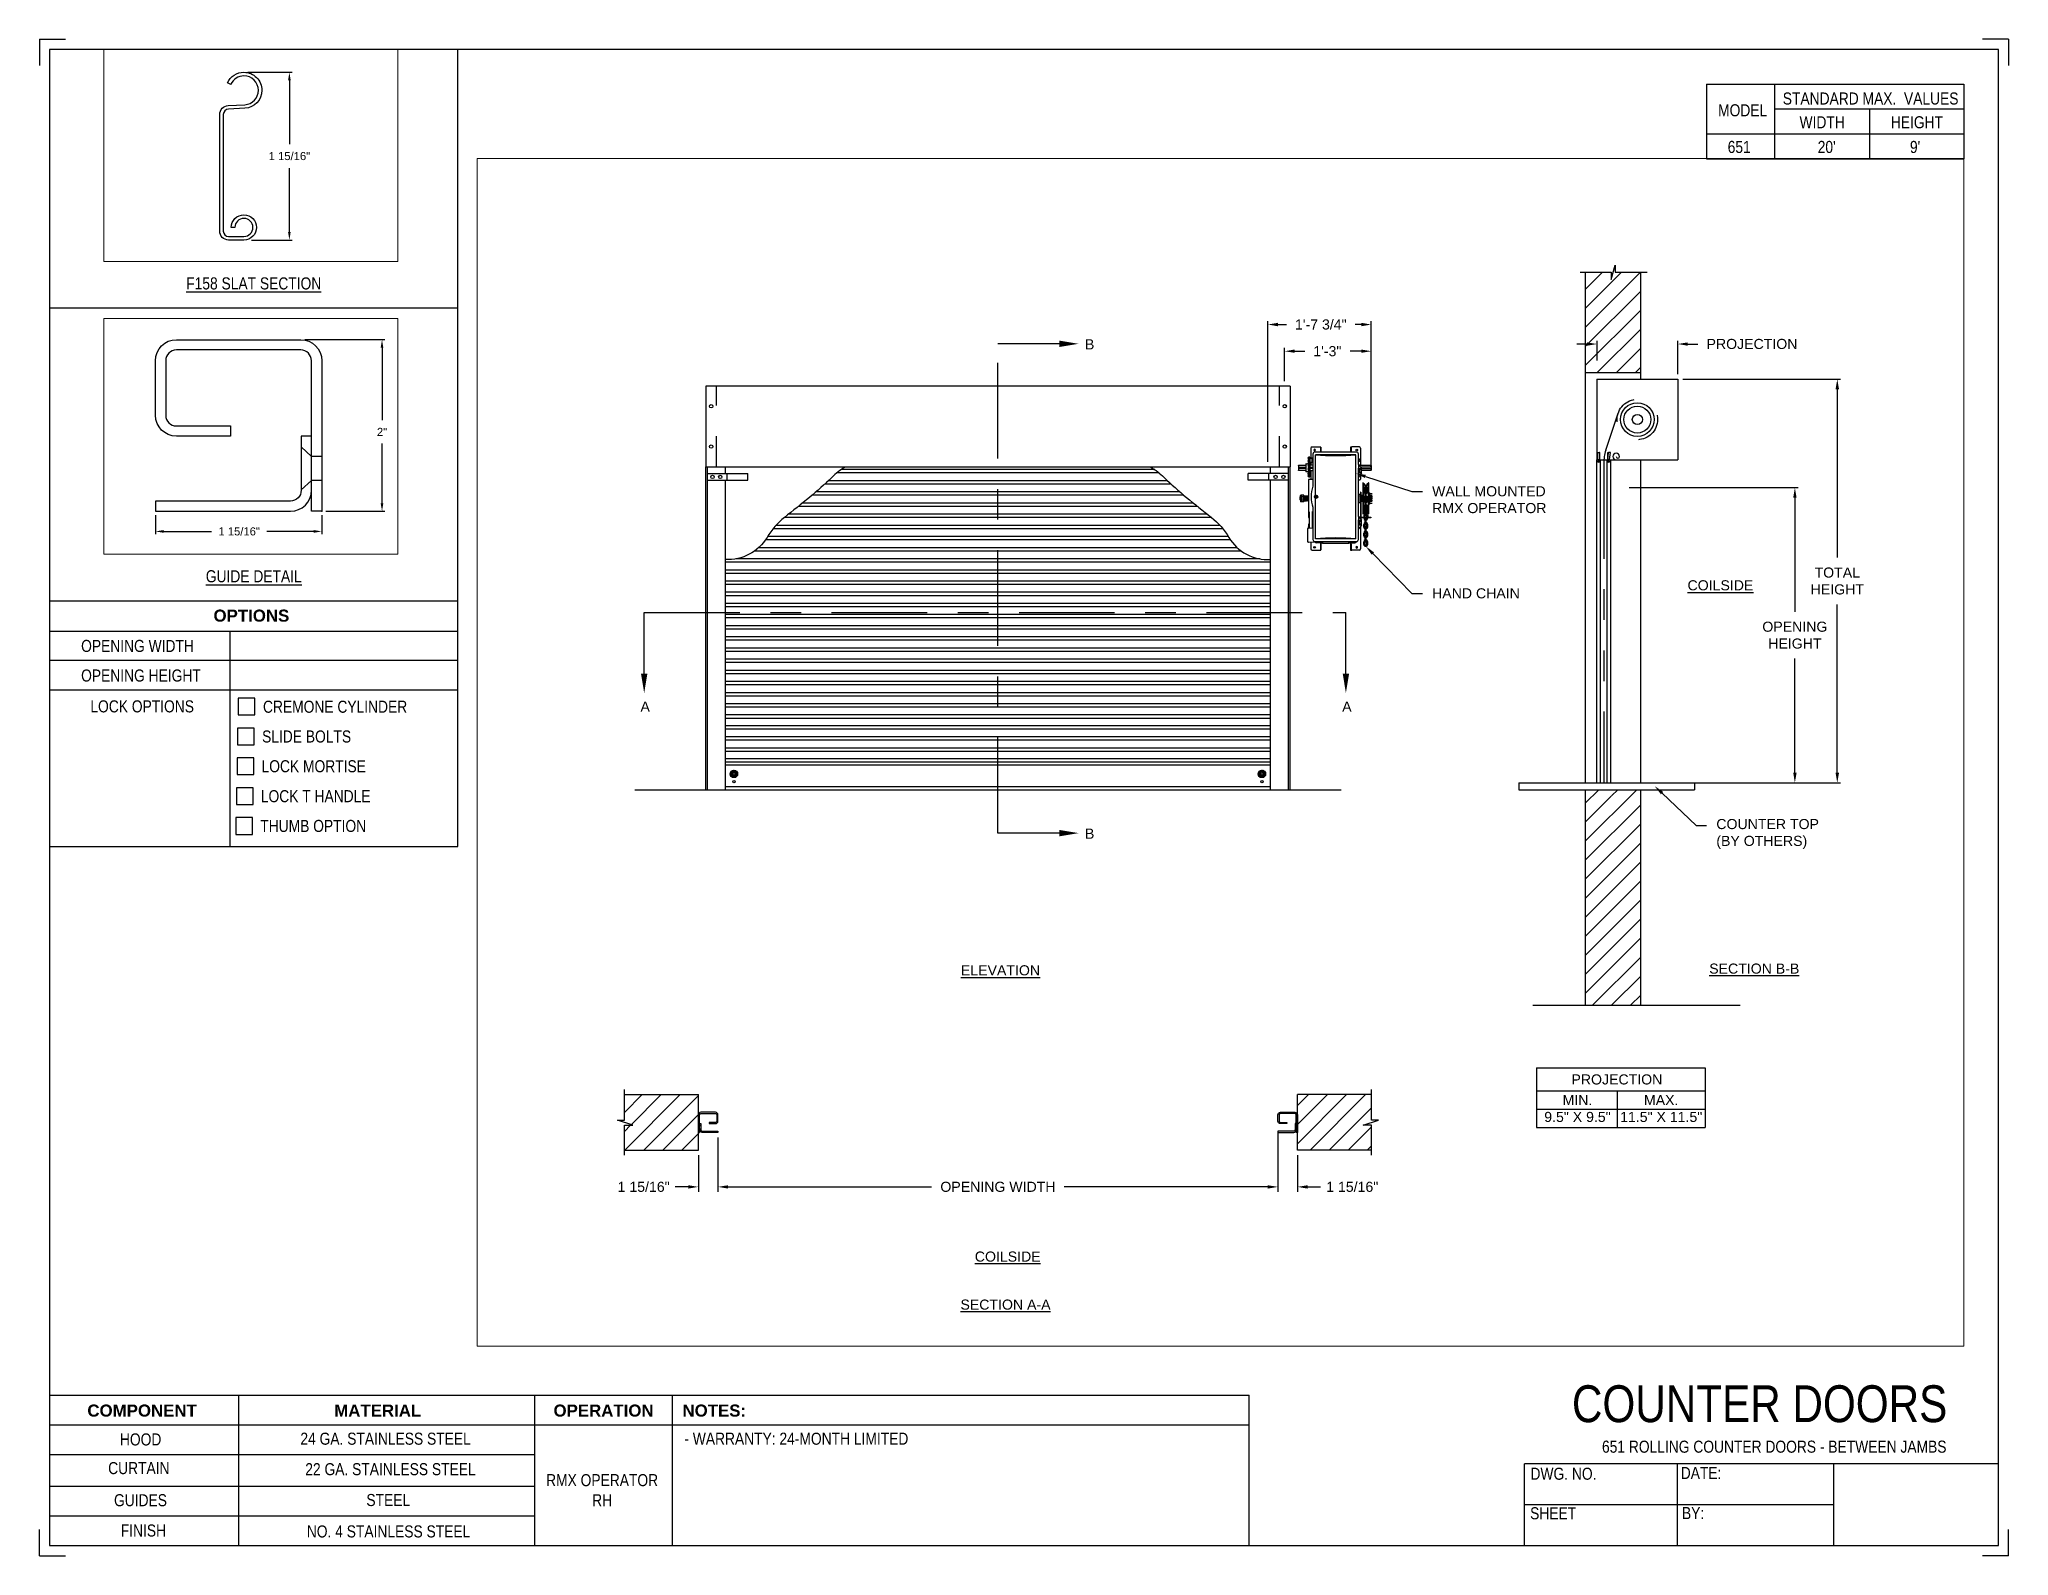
# Paper-space layout '651 OPERATOR RH' of a CAD drawing. Header units: inches. Extents: x 0.1 to 10.9, y 0.1 to 8.4.
# The model-space entities are those that its viewports show. They can reach past a viewport. Long polylines and large blocks are cut down to what shows.
import ezdxf
from ezdxf import colors
from ezdxf.entities.mleader import LeaderData, LeaderLine
from ezdxf.math import Vec2, Vec3

# ---------------------------------------------------------------- set-up
doc = ezdxf.new("R2010")
doc.units = ezdxf.units.IN
doc.header["$LTSCALE"] = 0.25
doc.header["$MEASUREMENT"] = 0
for name, pattern in [('CENTER', [2, 1.25, -0.25, 0.25, -0.25]), ('HIDDEN', [0.375, 0.25, -0.125]), ('PHANTOM', [2.5, 1.25, -0.25, 0.25, -0.25, 0.25, -0.25])]:
    doc.linetypes.add(name, pattern=pattern)
for name, color, linetype in [('ANNOTATIONS', 1, 'Continuous'), ('DETAILS', 4, 'Continuous'), ('RMX OPERATOR RH', 7, 'Continuous'), ('SECTION CUTS', 6, 'CENTER'), ('TITLE BLOCK', 7, 'Continuous')]:
    doc.layers.add(name, color=color, linetype=linetype)
doc.styles.add('ARIAL', font='arial.ttf', dxfattribs={"height": 0.09375})
doc.styles.add('CADdetails-DIMENSIONS', font='ARIALN.TTF', dxfattribs={"height": 2.38})
doc.styles.get("Standard").update_dxf_attribs({"font": 'romans.shx'})
doc.dimstyles.new('ARIAL', dxfattribs={"dimtxt": 0.09375, "dimasz": 0.09375, "dimexe": 0.03125, "dimexo": 0.046875, "dimgap": 0.09, "dimtad": 0, "dimtih": 1, "dimtoh": 1, "dimdec": 4, "dimzin": 0, "dimdsep": 46, "dimlunit": 4, "dimtxsty": 'ARIAL', "dimcen": 0.09, "dimadec": 0, "dimazin": 0, "dimtfac": 1, "dimtdec": 4, "dimtix": 1, "dimtofl": 0, "dimtmove": 0, "dimatfit": 3, "dimfxl": 0.18, "dimfrac": 2, "dimtolj": 1, "dimtzin": 0, "dimarcsym": 0})
doc.dimstyles.new('STANDARD$0', dxfattribs={"dimtxt": 0.09375, "dimasz": 0.09375, "dimexe": 0.03125, "dimexo": 0.046875, "dimgap": 0.09, "dimtad": 0, "dimtih": 1, "dimtoh": 1, "dimdec": 4, "dimzin": 0, "dimdsep": 46, "dimtxsty": 'ARIAL', "dimcen": 0.09, "dimadec": 0, "dimazin": 0, "dimtfac": 1, "dimtdec": 4, "dimtofl": 0, "dimtmove": 0, "dimatfit": 1, "dimfxl": 1, "dimtolj": 1, "dimtzin": 0, "dimarcsym": 0})
pattern_1 = [(45, (6.19053, -37.21185), (-0.08838835, 0.08838835), [])]
pattern_2 = [(45, (6.19053, -36.54417), (-0.088388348, 0.088388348), [])]

psp = doc.layouts.new('651 OPERATOR RH')

# ---------------------------------------------------------------- texts
at = {"layer": 'TITLE BLOCK', "attachment_point": 2, "style": 'CADdetails-DIMENSIONS'}
for s, width, insert, char_height in [('MODEL', 0.28815, (9.45, 8.068), 0.0664), ('STANDARD MAX.  VALUES', 1.75949, (10.155, 8.133), 0.06641), ('WIDTH', 0.42908, (9.888, 8.002), 0.0664), ('HEIGHT', 0.42908, (10.41, 8.002), 0.0664), ('\\pxqc;651', 0.29952, (9.431, 7.866), 0.0664)]:
    psp.add_mtext_dynamic_manual_height_columns(s, width=width, gutter_width=1.363, heights=[0], dxfattribs=dict(at, insert=insert, char_height=char_height))
at = {"layer": 'TITLE BLOCK', "style": 'CADdetails-DIMENSIONS'}
for s, insert, char_height, width, attachment_point in [("20'", (9.913, 7.866), 0.0664, 1.75949, 2), ("9'", (10.4, 7.866), 0.0664, 1.75949, 2), ('{\\LF158 SLAT SECTION}', (1.248, 7.114), 0.06641, 1.75949, 2), ('{\\LGUIDE DETAIL}', (1.248, 5.5), 0.06641, 1.75949, 2), ('{\\fArial|b1|i0|c0|p34;OPTIONS}', (1.235, 5.283), 0.06641, 1.75949, 2), ('OPENING WIDTH', (0.297, 5.116), 0.06641, 1.30693, 1), ('OPENING HEIGHT', (0.297, 4.953), 0.06641, 1.30693, 1), ('LOCK OPTIONS', (0.348, 4.783), 0.06641, 1.30693, 1), ('CREMONE CYLINDER', (1.299, 4.781), 0.06641, 1.23928, 1), ('SLIDE BOLTS', (1.294, 4.617), 0.06641, 1.53035, 1), ('LOCK MORTISE', (1.291, 4.453), 0.06641, 1.53035, 1), ('LOCK T HANDLE', (1.287, 4.288), 0.06641, 1.53035, 1), ('THUMB OPTION', (1.284, 4.124), 0.06641, 1.53035, 1), ('\\A1;\\pxqc;COUNTER DOORS', (10.642, 1.008), 0.20312, 2.19709, 3), ('{\\fArial|b1|i0|c0|p34;COMPONENT}', (0.633, 0.902), 0.06641, 1.75949, 2), ('{\\fArial|b1|i0|c0|p34;MATERIAL}', (1.931, 0.902), 0.06641, 1.75949, 2), ('{\\fArial|b1|i0|c0|p34;OPERATION}', (3.175, 0.902), 0.06641, 1.75949, 2), ('{\\fArial|b1|i0|c0|p34;NOTES:}', (3.785, 0.902), 0.06641, 1.75949, 2), ('HOOD', (0.625, 0.743), 0.0664, 1.75949, 2), ('  24 GA. STAINLESS STEEL', (1.953, 0.747), 0.06641, 1.75949, 2), ('\\pxql,t2;- WARRANTY: 24-MONTH LIMITED', (5.176, 0.747), 0.06641, 3.11182, 2), ('651 ROLLING COUNTER DOORS - BETWEEN JAMBS', (9.624, 0.703), 0.06641, 2.79915, 2), ('CURTAIN', (0.615, 0.585), 0.0664, 1.75949, 2), ('  22 GA. STAINLESS STEEL', (1.98, 0.579), 0.06641, 1.75949, 2), ('DWG. NO.', (8.463, 0.554), 0.0664, 1.75949, 2), ('DATE:', (9.221, 0.558), 0.0664, 1.75949, 2), ('\\P\\PRMX OPERATOR\\PRH', (3.167, 0.74), 0.06641, 1.75949, 2), ('GUIDES', (0.624, 0.408), 0.0664, 1.75949, 2), ('STEEL', (1.989, 0.409), 0.0664, 1.75949, 2), ('SHEET', (8.406, 0.336), 0.0664, 1.75949, 2), ('BY:', (9.177, 0.337), 0.0664, 1.75949, 2), ('FINISH', (0.64, 0.241), 0.0664, 1.75949, 2), (' NO. 4 STAINLESS STEEL ', (1.98, 0.236), 0.06641, 1.75949, 2)]:
    psp.add_mtext(s, dxfattribs=dict(at, insert=insert, char_height=char_height, width=width, attachment_point=attachment_point))

msp = doc.modelspace()

# ---------------------------------------------------------------- texts
at = {"layer": 'ANNOTATIONS', "char_height": 0.09375, "attachment_point": 2, "style": 'ARIAL'}
for s, insert, width in [('{\\LCOILSIDE}', (210.904, 223.07838), 1.3823677), ('{\\LELEVATION}', (204.21863, 219.50166), 3.0834986), ('{\\LSECTION B-B}', (211.21811, 219.51762), 1.3823677), ('{\\LCOILSIDE}', (204.28587, 216.84229), 1.3823677), ('{\\LSECTION A-A}', (204.26524, 216.39615), 1.3823677)]:
    msp.add_mtext(s, dxfattribs=dict(at, insert=insert, width=width))
for s, width, insert in [('PROJECTION ', 1.7594917, (209.94228, 218.48799)), ('MIN.\\P9.5" X 9.5" ', 0.6711642, (209.57626, 218.296)), ('MAX.\\P11.5" X 11.5"', 0.7869326, (210.35391, 218.296))]:
    msp.add_mtext_dynamic_manual_height_columns(s, width=width, gutter_width=1.36268, heights=[0], dxfattribs=dict(at, insert=insert))
at = {"layer": 'SECTION CUTS', "style": 'ARIAL'}
for s, p in [('B', (205.00295, 225.22322)), ('A', (200.87562, 221.85759)), ('A', (207.39157, 221.85759)), ('B', (205.00295, 220.6775))]:
    msp.add_text(s, height=0.09375, dxfattribs=at).set_placement(p)

# ---------------------------------------------------------------- blocks, each defined once
blk = doc.blocks.new('*D6')
at = {"layer": 'ANNOTATIONS', "color": 0, "lineweight": -2, "transparency": 16777216}
for p, q in [((170.877, 254.326), (170.877, 254.107)), ((172.814, 254.326), (172.814, 254.107)), ((170.971, 254.138), (171.53, 254.138)), ((172.721, 254.138), (172.173, 254.138))]:
    blk.add_line(p, q, dxfattribs=at)
at = {"layer": 'ANNOTATIONS', "color": 0, "transparency": 16777216}
for points in [[(170.971, 254.154), (170.971, 254.123), (170.877, 254.138)], [(172.721, 254.154), (172.721, 254.123), (172.814, 254.138)]]:
    blk.add_solid(points, dxfattribs=at)
at = {"layer": 'defpoints', "color": 0, "transparency": 16777216}
for p in [(170.877, 254.373), (172.814, 254.373), (170.877, 254.138)]:
    blk.add_point(p, dxfattribs=at)
at = {"layer": 'ANNOTATIONS', "color": 0, "transparency": 16777216, "insert": (171.852, 254.138), "char_height": 0.09375, "attachment_point": 5, "style": 'ARIAL'}
blk.add_mtext('\\A1;1 15/16"', dxfattribs=at)
blk = doc.blocks.new('*D7')
at = {"layer": 'ANNOTATIONS', "color": 0, "lineweight": -2, "transparency": 16777216}
for p, q in [((172.616, 256.373), (173.547, 256.373)), ((173.516, 256.279), (173.516, 255.435)), ((173.516, 254.466), (173.516, 255.161)), ((172.861, 254.373), (173.547, 254.373))]:
    blk.add_line(p, q, dxfattribs=at)
at = {"layer": 'ANNOTATIONS', "color": 0, "transparency": 16777216}
for points in [[(173.5, 256.279), (173.531, 256.279), (173.516, 256.373)], [(173.5, 254.466), (173.531, 254.466), (173.516, 254.373)]]:
    blk.add_solid(points, dxfattribs=at)
at = {"layer": 'defpoints', "color": 0, "transparency": 16777216}
for p in [(172.569, 256.373), (173.516, 256.373), (172.814, 254.373)]:
    blk.add_point(p, dxfattribs=at)
at = {"layer": 'ANNOTATIONS', "color": 0, "transparency": 16777216, "insert": (173.516, 255.298), "char_height": 0.0938, "attachment_point": 5, "style": 'ARIAL'}
blk.add_mtext('\\A1;2"', dxfattribs=at)
blk = doc.blocks.new('*D47')
at = {"layer": 'ANNOTATIONS', "color": 0, "lineweight": -2, "transparency": 16777216}
for p, q in [((206.795, 217.948), (206.795, 217.411)), ((201.595, 217.685), (201.595, 217.411)), ((201.689, 217.443), (203.579, 217.443)), ((206.701, 217.443), (204.811, 217.443))]:
    blk.add_line(p, q, dxfattribs=at)
at = {"layer": 'ANNOTATIONS', "color": 0, "transparency": 16777216}
for points in [[(201.689, 217.458), (201.689, 217.427), (201.595, 217.443)], [(206.701, 217.458), (206.701, 217.427), (206.795, 217.443)]]:
    blk.add_solid(points, dxfattribs=at)
at = {"layer": 'defpoints', "color": 0, "transparency": 16777216}
for p in [(206.795, 217.995), (201.595, 217.732), (206.795, 217.443)]:
    blk.add_point(p, dxfattribs=at)
at = {"layer": 'ANNOTATIONS', "color": 0, "transparency": 16777216, "insert": (204.195, 217.443), "char_height": 0.09375, "attachment_point": 5, "style": 'ARIAL'}
blk.add_mtext('\\A1;OPENING WIDTH', dxfattribs=at)
blk = doc.blocks.new('*D40')
at = {"layer": 'ANNOTATIONS', "color": 0, "lineweight": -2, "transparency": 16777216}
for p, q in [((201.595, 217.901), (201.595, 217.396)), ((201.414, 217.737), (201.414, 217.396)), ((201.32, 217.443), (201.199, 217.443)), ((201.689, 217.443), (201.783, 217.443))]:
    blk.add_line(p, q, dxfattribs=at)
at = {"layer": 'ANNOTATIONS', "color": 0, "transparency": 16777216}
for points in [[(201.32, 217.458), (201.32, 217.427), (201.414, 217.443)], [(201.689, 217.458), (201.689, 217.427), (201.595, 217.443)]]:
    blk.add_solid(points, dxfattribs=at)
at = {"layer": 'defpoints', "color": 0, "transparency": 16777216}
for p in [(201.595, 217.948), (201.414, 217.784), (201.595, 217.443)]:
    blk.add_point(p, dxfattribs=at)
at = {"layer": 'ANNOTATIONS', "color": 0, "transparency": 16777216, "insert": (200.905, 217.443), "char_height": 0.09375, "attachment_point": 5, "style": 'ARIAL'}
blk.add_mtext('\\A1;1 15/16"', dxfattribs=at)
blk = doc.blocks.new('*D41')
at = {"layer": 'ANNOTATIONS', "color": 0, "lineweight": -2, "transparency": 16777216}
for p, q in [((206.795, 217.901), (206.795, 217.396)), ((206.976, 217.737), (206.976, 217.396)), ((206.701, 217.443), (206.607, 217.443)), ((207.07, 217.443), (207.191, 217.443))]:
    blk.add_line(p, q, dxfattribs=at)
at = {"layer": 'ANNOTATIONS', "color": 0, "transparency": 16777216}
for points in [[(206.701, 217.458), (206.701, 217.427), (206.795, 217.443)], [(207.07, 217.458), (207.07, 217.427), (206.976, 217.443)]]:
    blk.add_solid(points, dxfattribs=at)
at = {"layer": 'defpoints', "color": 0, "transparency": 16777216}
for p in [(206.795, 217.948), (206.976, 217.784), (206.976, 217.443)]:
    blk.add_point(p, dxfattribs=at)
at = {"layer": 'ANNOTATIONS', "color": 0, "transparency": 16777216, "insert": (207.485, 217.443), "char_height": 0.09375, "attachment_point": 5, "style": 'ARIAL'}
blk.add_mtext('\\A1;1 15/16"', dxfattribs=at)
blk = doc.blocks.new('*D42')
at = {"layer": 'ANNOTATIONS', "color": 0, "lineweight": -2, "transparency": 16777216}
for p, q in [((209.758, 225.119), (209.758, 225.304)), ((210.508, 224.993), (210.508, 225.304)), ((209.664, 225.273), (209.57, 225.273)), ((210.601, 225.273), (210.695, 225.273))]:
    blk.add_line(p, q, dxfattribs=at)
at = {"layer": 'ANNOTATIONS', "color": 0, "transparency": 16777216}
for points in [[(209.664, 225.288), (209.664, 225.257), (209.758, 225.273)], [(210.601, 225.288), (210.601, 225.257), (210.508, 225.273)]]:
    blk.add_solid(points, dxfattribs=at)
at = {"layer": 'defpoints', "color": 0, "transparency": 16777216}
for p in [(210.508, 225.273), (209.758, 225.072), (210.508, 224.946)]:
    blk.add_point(p, dxfattribs=at)
at = {"layer": 'ANNOTATIONS', "color": 0, "transparency": 16777216, "insert": (211.197, 225.273), "char_height": 0.09375, "attachment_point": 5, "style": 'ARIAL'}
blk.add_mtext('\\A1;PROJECTION', dxfattribs=at)
blk = doc.blocks.new('*X8')
at = {"color": 0, "linetype": 'Continuous'}
for p, q in [((2.144, 5.299), (2.185, 5.339)), ((2.144, 5.304), (2.18, 5.339)), ((2.144, 5.309), (2.174, 5.339)), ((2.145, 5.294), (2.189, 5.338)), ((2.146, 5.317), (2.167, 5.338)), ((2.147, 5.29), (2.193, 5.336)), ((2.149, 5.287), (2.167, 5.305)), ((2.164, 5.274), (2.209, 5.319)), ((2.168, 5.272), (2.211, 5.315)), ((2.172, 5.271), (2.212, 5.311)), ((2.177, 5.271), (2.212, 5.306)), ((2.178, 5.316), (2.196, 5.334)), ((2.183, 5.315), (2.2, 5.332)), ((2.186, 5.313), (2.203, 5.329)), ((2.188, 5.31), (2.205, 5.326)), ((2.189, 5.305), (2.207, 5.323)), ((2.151, 5.284), (2.168, 5.3)), ((2.154, 5.281), (2.17, 5.297)), ((2.157, 5.278), (2.174, 5.295)), ((2.16, 5.276), (2.178, 5.294)), ((2.183, 5.271), (2.212, 5.3)), ((2.191, 5.273), (2.21, 5.293))]:
    blk.add_line(p, q, dxfattribs=at)
blk = doc.blocks.new('*D43')
at = {"layer": 'ANNOTATIONS', "color": 0, "lineweight": -2, "transparency": 16777216}
for p, q in [((210.055, 223.939), (211.626, 223.939)), ((211.595, 223.845), (211.595, 222.785)), ((211.595, 221.29), (211.595, 222.35)), ((210.055, 221.196), (211.626, 221.196))]:
    blk.add_line(p, q, dxfattribs=at)
at = {"layer": 'ANNOTATIONS', "color": 0, "transparency": 16777216}
for points in [[(211.58, 223.845), (211.611, 223.845), (211.595, 223.939)], [(211.58, 221.29), (211.611, 221.29), (211.595, 221.196)]]:
    blk.add_solid(points, dxfattribs=at)
at = {"layer": 'defpoints', "color": 0, "transparency": 16777216}
for p in [(210.008, 223.939), (210.008, 221.196), (211.595, 221.196)]:
    blk.add_point(p, dxfattribs=at)
at = {"layer": 'ANNOTATIONS', "color": 0, "transparency": 16777216, "insert": (211.595, 222.568), "char_height": 0.09375, "attachment_point": 5, "style": 'ARIAL'}
blk.add_mtext('\\A1;OPENING \\PHEIGHT', dxfattribs=at)
blk = doc.blocks.new('*D44')
at = {"layer": 'ANNOTATIONS', "color": 0, "lineweight": -2, "transparency": 16777216}
for p, q in [((210.554, 224.946), (212.02, 224.946)), ((211.989, 224.853), (211.989, 223.289)), ((211.989, 221.29), (211.989, 222.854)), ((210.554, 221.196), (212.02, 221.196))]:
    blk.add_line(p, q, dxfattribs=at)
at = {"layer": 'ANNOTATIONS', "color": 0, "transparency": 16777216}
for points in [[(211.973, 224.853), (212.005, 224.853), (211.989, 224.946)], [(211.973, 221.29), (212.005, 221.29), (211.989, 221.196)]]:
    blk.add_solid(points, dxfattribs=at)
at = {"layer": 'defpoints', "color": 0, "transparency": 16777216}
for p in [(210.508, 224.946), (210.508, 221.196), (211.989, 221.196)]:
    blk.add_point(p, dxfattribs=at)
at = {"layer": 'ANNOTATIONS', "color": 0, "transparency": 16777216, "insert": (211.989, 223.071), "char_height": 0.0938, "attachment_point": 5, "style": 'ARIAL'}
blk.add_mtext('\\A1;TOTAL \\PHEIGHT', dxfattribs=at)
blk = doc.blocks.new('*D48')
at = {"layer": 'ANNOTATIONS', "color": 0, "lineweight": -2, "transparency": 16777216}
for p, q in [((206.701, 224.177), (206.701, 225.485)), ((207.661, 224.149), (207.661, 225.485)), ((206.795, 225.454), (206.873, 225.454)), ((207.568, 225.454), (207.512, 225.454))]:
    blk.add_line(p, q, dxfattribs=at)
at = {"layer": 'ANNOTATIONS', "color": 0, "transparency": 16777216}
for points in [[(206.795, 225.47), (206.795, 225.438), (206.701, 225.454)], [(207.568, 225.47), (207.568, 225.438), (207.661, 225.454)]]:
    blk.add_solid(points, dxfattribs=at)
at = {"layer": 'defpoints', "color": 0, "transparency": 16777216}
for p in [(207.661, 225.454), (206.701, 224.13), (207.661, 224.102)]:
    blk.add_point(p, dxfattribs=at)
at = {"layer": 'ANNOTATIONS', "color": 0, "transparency": 16777216, "insert": (207.193, 225.454), "char_height": 0.09375, "attachment_point": 5, "style": 'ARIAL'}
blk.add_mtext('\\A1;1\'-7 3/4"', dxfattribs=at)
blk = doc.blocks.new('*D49')
at = {"layer": 'ANNOTATIONS', "color": 0, "lineweight": -2, "transparency": 16777216}
for p, q in [((206.857, 224.927), (206.857, 225.238)), ((206.951, 225.206), (207.044, 225.206)), ((207.568, 225.206), (207.465, 225.206)), ((207.661, 224.192), (207.661, 225.238))]:
    blk.add_line(p, q, dxfattribs=at)
at = {"layer": 'ANNOTATIONS', "color": 0, "transparency": 16777216}
for points in [[(206.951, 225.222), (206.951, 225.191), (206.857, 225.206)], [(207.568, 225.222), (207.568, 225.191), (207.661, 225.206)]]:
    blk.add_solid(points, dxfattribs=at)
at = {"layer": 'defpoints', "color": 0, "transparency": 16777216}
for p in [(207.661, 225.206), (206.857, 224.88), (207.661, 224.145)]:
    blk.add_point(p, dxfattribs=at)
at = {"layer": 'ANNOTATIONS', "color": 0, "transparency": 16777216, "insert": (207.254, 225.206), "char_height": 0.0938, "attachment_point": 5, "style": 'ARIAL'}
blk.add_mtext('\\A1;1\'-3"', dxfattribs=at)
blk = doc.blocks.new('*D52')
at = {"layer": 'ANNOTATIONS', "color": 0, "lineweight": -2, "transparency": 16777216}
for p, q in [((171.954, 259.415), (172.468, 259.415)), ((172.437, 259.321), (172.437, 258.576)), ((172.437, 257.554), (172.437, 258.299)), ((171.996, 257.46), (172.468, 257.46))]:
    blk.add_line(p, q, dxfattribs=at)
at = {"layer": 'ANNOTATIONS', "color": 0, "transparency": 16777216}
for points in [[(172.421, 259.321), (172.452, 259.321), (172.437, 259.415)], [(172.421, 257.554), (172.452, 257.554), (172.437, 257.46)]]:
    blk.add_solid(points, dxfattribs=at)
at = {"layer": 'defpoints', "color": 0, "transparency": 16777216}
for p in [(171.907, 259.415), (171.949, 257.46), (172.437, 257.46)]:
    blk.add_point(p, dxfattribs=at)
at = {"layer": 'ANNOTATIONS', "color": 0, "transparency": 16777216, "insert": (172.437, 258.438), "char_height": 0.09375, "attachment_point": 5, "style": 'ARIAL'}
blk.add_mtext('\\A1;1 15/16"', dxfattribs=at)

# ---------------------------------------------------------------- dimensions: what is measured, and where the dimension line sits
at = {"layer": 'ANNOTATIONS'}
dim = msp.add_linear_dim(base=(172.43684, 257.46018), p1=(171.90727, 259.41499), p2=(171.94944, 257.46018), angle=90, text='1 15/16"', dimstyle='STANDARD$0', dxfattribs=at)
dim.commit()
dim.dimension.update_dxf_attribs({"geometry": '*D52', "text_midpoint": (172.43684, 258.43759), "dimtype": 160})
for base, p2, angle, picture, middle in [((173.51571, 256.37255), (172.56934, 256.37255), 90, '*D7', (173.51571, 255.29795)), ((170.87684, 254.13825), (170.87684, 254.37255), 180, '*D6', (171.85177, 254.13825))]:
    dim = msp.add_linear_dim(base=base, p1=(172.81434, 254.37255), p2=p2, angle=angle, dimstyle='ARIAL', dxfattribs=at)
    dim.commit()
    dim.dimension.update_dxf_attribs({"geometry": picture, "text_midpoint": middle, "dimtype": 160})
for base, p1, p2, text, picture, middle in [((207.66128, 225.45407), (206.70078, 224.1303), (207.66128, 224.10225), '1\'-7 3/4"', '*D48', (207.19276, 225.45407)), ((210.50761, 225.27285), (209.75761, 225.07212), (210.50761, 224.94631), 'PROJECTION', '*D42', (211.19672, 225.27285)), ((207.66128, 225.20645), (206.85703, 224.8803), (207.66128, 224.14517), '1\'-3"', '*D49', (207.25433, 225.20645))]:
    dim = msp.add_linear_dim(base=base, p1=p1, p2=p2, text=text, dimstyle='STANDARD$0', dxfattribs=at)
    dim.commit()
    dim.dimension.update_dxf_attribs({"geometry": picture, "text_midpoint": middle, "dimtype": 160})
for base, p1, p2, text, picture, middle in [((211.98893, 221.19631), (210.50761, 224.94631), (210.50761, 221.19631), 'TOTAL \\PHEIGHT', '*D44', (211.98893, 223.07131)), ((211.59518, 221.19631), (210.00792, 223.93911), (210.00792, 221.19631), 'OPENING \\PHEIGHT', '*D43', (211.59518, 222.56771))]:
    dim = msp.add_linear_dim(base=base, p1=p1, p2=p2, angle=90, text=text, dimstyle='STANDARD$0', dxfattribs=at)
    dim.commit()
    dim.dimension.update_dxf_attribs({"geometry": picture, "text_midpoint": middle})
dim = msp.add_linear_dim(base=(206.79453, 217.44267), p1=(201.59531, 217.73176), p2=(206.79453, 217.99521), text='OPENING WIDTH', dimstyle='STANDARD$0', dxfattribs=at)
dim.commit()
dim.dimension.update_dxf_attribs({"geometry": '*D47', "text_midpoint": (204.19492, 217.44267)})
for base, p1, p2, picture, middle in [((201.59531, 217.44267), (201.41367, 217.78417), (201.59531, 217.94833), '*D40', (200.90464, 217.44267)), ((206.97617, 217.44267), (206.79453, 217.94823), (206.97617, 217.78417), '*D41', (207.4852, 217.44267))]:
    dim = msp.add_linear_dim(base=base, p1=p1, p2=p2, text='1 15/16"', dimstyle='STANDARD$0', override={"dimexe": 0.046875, "dimgap": 0.0625, "dimlunit": 4, "dimcen": 0.089844, "dimatfit": 0, "dimfxl": 0.18, "dimfrac": 2}, dxfattribs=at)
    dim.commit()
    dim.dimension.update_dxf_attribs({"geometry": picture, "text_midpoint": middle, "dimtype": 160})

# ---------------------------------------------------------------- hatches: boundary and pattern name
at = {"layer": 'RMX OPERATOR RH', "linetype": 'Continuous'}
h = msp.add_hatch(dxfattribs=at)
h.set_pattern_fill('ANSI31', color=256, style=0)
h.set_pattern_definition(pattern_2)
h.paths.add_polyline_path([(210.16386, 225.94083), (209.92736, 225.94083), (209.92736, 226.00549), (209.88895, 225.87213), (209.88895, 225.94083), (209.64823, 225.94083), (209.64823, 225.00881), (210.16386, 225.00881)])
h = msp.add_hatch(dxfattribs=at)
h.set_pattern_fill('ANSI31', color=256, style=0)
h.set_pattern_definition(pattern_2)
h.paths.add_polyline_path([(210.16386, 221.13231), (209.92736, 221.13231), (209.92736, 221.19696), (209.88895, 221.06361), (209.88895, 221.13231), (209.64823, 221.13231), (209.64823, 219.13059), (210.16386, 219.13059)])
at = {"layer": 'RMX OPERATOR RH'}
h = msp.add_hatch(dxfattribs=at)
h.set_pattern_fill('ANSI31', color=256, style=0)
h.set_pattern_definition(pattern_1)
h.paths.add_polyline_path([(201.41367, 218.29979), (200.72617, 218.29979), (200.72617, 218.06259), (200.66207, 218.06259), (200.80414, 218.01569), (200.72617, 218.01569), (200.72617, 217.78417), (201.41367, 217.78417), (201.41367, 217.94667)])
h = msp.add_hatch(dxfattribs=at)
h.set_pattern_fill('ANSI31', color=256, style=0)
h.set_pattern_definition(pattern_1)
h.paths.add_polyline_path([(207.72777, 218.06259), (207.66367, 218.06259), (207.66367, 218.29979), (206.97617, 218.29979), (206.97617, 217.78417), (206.99434, 217.78417), (207.66367, 217.78417), (207.66367, 218.01569), (207.5857, 218.01569)])

# ---------------------------------------------------------------- linework, layer by layer
at = {"layer": 'ANNOTATIONS'}
for p, q in [((209.19608, 218.54742), (209.19608, 217.99605)), ((209.19608, 218.54742), (210.76119, 218.54742)), ((210.76119, 218.54742), (210.76119, 217.99605)), ((209.19608, 218.33595), (210.76119, 218.33595)), ((209.94645, 218.33595), (209.94645, 217.99605)), ((209.19608, 218.166), (210.76119, 218.166)), ((209.19608, 217.99605), (210.76119, 217.99605)), ((201.59531, 217.81073), (201.59531, 217.41142)), ((206.79453, 217.82323), (206.79453, 217.41142))]:
    msp.add_line(p, q, dxfattribs=at)
at = {"layer": 'DETAILS'}
for p, q in [((171.9065, 259.41499), (171.90726, 259.41499)), ((171.9065, 259.37299), (171.90726, 259.37299)), ((171.12184, 256.37255), (172.56934, 256.37255)), ((172.57434, 255.12255), (172.69434, 255.01317)), ((172.81434, 255.01317), (172.69434, 255.01317)), ((172.57434, 254.62255), (172.69434, 254.73192)), ((172.81434, 254.73192), (172.69434, 254.73192))]:
    msp.add_line(p, q, dxfattribs=at)
msp.add_lwpolyline([(172.11727, 259.20499, -0.39895955), (171.91826, 258.99528), (171.72602, 258.9852, 0.39895955), (171.66726, 258.92329), (171.66726, 257.56418, 0.41421356), (171.72926, 257.50218), (171.90726, 257.50218, 2.41421356), (171.80226, 257.60718), (171.76026, 257.60718, -2.41421356), (171.90726, 257.46018), (171.72926, 257.46018, -0.41421356), (171.62526, 257.56418), (171.62526, 258.92329, -0.39895955), (171.72382, 259.02715), (171.91607, 259.03722, 0.39895955), (172.07527, 259.20499, 0.41491795), (171.90687, 259.37299, 0.29455643), (171.75408, 259.27495), (171.75377, 259.27426), (171.71555, 259.29168), (171.71586, 259.29237, -0.29428604), (171.9069, 259.41499, -0.41473176)], format="xyb", close=True, dxfattribs=at)
for points in [[(172.56934, 256.37255, -0.41421356), (172.81434, 256.12755), (172.81434, 254.37255), (172.69434, 254.37255), (172.69434, 256.12755, 0.41421356), (172.56934, 256.25255), (171.12184, 256.25255, 0.41421356), (170.99684, 256.12755), (170.99684, 255.49255, 0.41421356), (171.12184, 255.36755), (171.75184, 255.36755), (171.75184, 255.24755), (171.12184, 255.24755, -0.41421356), (170.87684, 255.49255), (170.87684, 256.12755, -0.41421356), (171.12184, 256.37255)], [(172.69434, 255.24755), (172.57434, 255.24755), (172.57434, 254.61755, -0.41421356), (172.44934, 254.49255), (170.87684, 254.49255), (170.87684, 254.37255), (172.44934, 254.37255, 0.41421356), (172.69434, 254.61755)]]:
    msp.add_lwpolyline(points, format="xyb", dxfattribs=at)
msp.add_point((172.81434, 254.37255), dxfattribs=at)
msp.add_point((172.81434, 254.37255), dxfattribs=at)
at = {"layer": 'RMX OPERATOR RH', "linetype": 'Continuous'}
for p, q in [((209.60184, 225.94083), (209.88895, 225.94083)), ((209.64823, 225.94083), (209.64823, 221.19631)), ((209.88895, 225.87213), (209.92736, 226.00549)), ((209.88895, 225.94083), (209.88895, 225.87213)), ((209.92736, 226.00549), (209.92736, 225.94083)), ((209.92736, 225.94083), (210.22255, 225.94083)), ((210.16386, 224.94631), (210.16386, 225.94083)), ((209.64823, 225.00881), (210.16386, 225.00881)), ((209.75761, 224.94631), (210.50761, 224.94631)), ((209.75761, 224.94631), (209.75761, 224.19631)), ((210.50761, 224.94631), (210.50761, 224.19631)), ((206.90781, 224.8803), (201.48203, 224.8803)), ((201.48203, 224.8803), (201.48203, 224.13231)), ((206.90781, 224.8803), (206.90781, 224.13231)), ((201.48203, 224.68599), (201.48203, 224.32662)), ((209.83942, 224.28539), (209.95477, 224.63071)), ((207.07695, 224.2183), (207.07817, 224.2183)), ((207.07695, 224.21391), (207.07695, 224.2183)), ((207.07817, 224.21391), (207.07695, 224.21391)), ((207.07695, 224.20609), (207.07817, 224.20609)), ((207.07695, 224.2017), (207.07695, 224.20609)), ((207.07695, 224.20609), (207.07817, 224.20609)), ((207.07695, 224.2017), (207.07695, 224.20609)), ((207.07817, 224.2017), (207.07695, 224.2017)), ((207.07817, 224.2017), (207.07695, 224.2017)), ((207.07695, 224.19389), (207.07817, 224.19389)), ((207.07695, 224.18949), (207.07695, 224.19389)), ((207.07817, 224.18949), (207.07695, 224.18949)), ((207.09013, 224.22133), (207.07817, 224.22133)), ((207.07817, 224.22133), (207.07817, 224.19867)), ((207.07963, 224.19867), (207.07817, 224.19867)), ((207.07963, 224.19867), (207.07817, 224.19867)), ((207.07963, 224.19691), (207.07817, 224.19691)), ((207.07817, 224.19691), (207.07817, 224.17425)), ((207.07963, 224.22133), (207.07963, 224.03995)), ((207.07963, 224.21088), (207.0811, 224.21088)), ((207.07963, 224.20912), (207.0811, 224.20912)), ((207.07963, 224.20912), (207.0811, 224.20912)), ((207.07963, 224.18646), (207.0811, 224.18646)), ((207.0811, 224.22133), (207.0811, 224.21088)), ((207.0811, 224.21977), (207.0872, 224.21977)), ((207.0872, 224.21342), (207.0811, 224.21342)), ((207.0811, 224.20912), (207.0811, 224.18646)), ((207.0811, 224.20756), (207.0872, 224.20756)), ((207.0872, 224.20121), (207.0811, 224.20121)), ((207.0811, 224.19535), (207.0872, 224.19535)), ((207.0872, 224.189), (207.0811, 224.189)), ((207.0872, 224.22133), (207.0872, 224.21088)), ((207.0872, 224.21088), (207.08867, 224.21088)), ((207.0872, 224.20912), (207.0872, 224.18646)), ((207.0872, 224.20912), (207.08867, 224.20912)), ((207.0872, 224.20912), (207.08867, 224.20912)), ((207.0872, 224.18646), (207.08867, 224.18646)), ((207.08867, 224.22133), (207.08867, 224.03995)), ((207.09013, 224.19867), (207.08867, 224.19867)), ((207.09013, 224.19691), (207.08867, 224.19691)), ((207.09013, 224.22133), (207.09013, 224.19867)), ((207.09013, 224.2183), (207.09136, 224.2183)), ((207.09136, 224.21391), (207.09013, 224.21391)), ((207.09013, 224.20609), (207.09119, 224.20609)), ((207.09013, 224.20609), (207.09136, 224.20609)), ((207.09136, 224.2017), (207.09013, 224.2017)), ((207.09013, 224.19691), (207.09013, 224.17425)), ((207.09013, 224.19389), (207.09136, 224.19389)), ((207.09136, 224.18949), (207.09013, 224.18949)), ((207.09136, 224.21391), (207.09136, 224.2183)), ((207.09136, 224.2017), (207.09136, 224.20609)), ((207.09136, 224.18949), (207.09136, 224.19389)), ((209.75761, 224.19631), (209.78886, 224.19631)), ((209.75761, 221.19631), (209.75761, 224.19631)), ((209.76494, 224.19975), (209.76185, 224.26514)), ((209.76185, 224.26514), (209.77949, 224.26514)), ((209.76494, 224.19631), (209.76494, 224.19975)), ((209.76494, 224.19975), (209.78258, 224.19975)), ((209.78258, 224.19975), (209.77949, 224.26514)), ((209.78476, 224.26447), (209.77949, 224.26514)), ((209.78258, 224.19975), (209.78476, 224.26447)), ((209.78258, 224.19631), (209.78258, 224.19975)), ((209.78886, 221.19631), (209.78886, 224.19631)), ((209.78886, 224.19631), (209.85136, 224.19631)), ((209.85136, 221.19631), (209.85136, 224.19631)), ((209.85136, 224.19631), (209.88261, 224.19631)), ((209.85766, 224.2007), (209.85763, 224.19975)), ((209.87528, 224.19975), (209.85763, 224.19975)), ((209.85763, 224.19631), (209.85763, 224.19975)), ((209.85766, 224.2007), (209.86425, 224.26582)), ((209.85766, 224.2007), (209.85895, 224.26544)), ((209.85895, 224.26544), (209.86425, 224.26582)), ((209.88187, 224.26488), (209.86425, 224.26582)), ((209.86698, 224.19631), (210.50761, 224.19631)), ((209.87528, 224.19975), (209.88187, 224.26488)), ((209.87528, 224.19631), (209.87528, 224.19975)), ((209.88261, 224.19631), (209.88261, 221.19631)), ((210.16386, 221.19631), (210.16386, 224.19631)), ((201.48203, 221.13231), (201.48203, 224.13231)), ((201.48203, 224.13231), (206.90781, 224.13231)), ((201.49765, 221.13231), (201.49765, 224.13231)), ((201.49765, 224.06981), (201.87265, 224.06981)), ((201.49765, 224.00731), (201.87265, 224.00731)), ((201.66367, 224.06981), (201.66367, 224.13231)), ((201.66367, 221.13231), (201.66367, 224.00731)), ((201.67929, 224.00731), (201.67929, 224.06981)), ((201.87265, 224.00731), (201.87265, 224.06981)), ((205.69079, 224.07486), (202.69905, 224.07486)), ((205.65036, 224.10611), (202.73948, 224.10611)), ((206.89219, 224.06981), (206.51719, 224.06981)), ((206.51719, 224.00731), (206.51719, 224.06981)), ((206.89219, 224.00731), (206.51719, 224.00731)), ((206.71054, 224.00731), (206.71054, 224.06981)), ((206.72617, 224.06981), (206.72617, 224.13231)), ((206.72617, 221.13231), (206.72617, 224.00731)), ((206.89219, 221.13231), (206.89219, 224.13231)), ((206.90781, 221.13231), (206.90781, 224.13231)), ((207.07695, 224.18168), (207.07817, 224.18168)), ((207.07695, 224.17728), (207.07695, 224.18168)), ((207.07695, 224.18168), (207.07817, 224.18168)), ((207.07695, 224.17728), (207.07695, 224.18168)), ((207.07817, 224.17728), (207.07695, 224.17728)), ((207.07817, 224.17728), (207.07695, 224.17728)), ((207.07695, 224.16947), (207.07817, 224.16947)), ((207.07695, 224.16507), (207.07695, 224.16947)), ((207.07817, 224.16507), (207.07695, 224.16507)), ((207.07695, 224.15726), (207.07817, 224.15726)), ((207.07695, 224.15286), (207.07695, 224.15726)), ((207.07695, 224.15726), (207.07817, 224.15726)), ((207.07695, 224.15286), (207.07695, 224.15726)), ((207.07817, 224.15286), (207.07695, 224.15286)), ((207.07817, 224.15286), (207.07695, 224.15286)), ((207.07695, 224.14505), (207.07817, 224.14505)), ((207.07695, 224.14065), (207.07695, 224.14505)), ((207.07817, 224.14065), (207.07695, 224.14065)), ((207.07695, 224.13284), (207.07817, 224.13284)), ((207.07695, 224.12844), (207.07695, 224.13284)), ((207.07695, 224.13284), (207.07817, 224.13284)), ((207.07695, 224.12844), (207.07695, 224.13284)), ((207.07817, 224.12844), (207.07695, 224.12844)), ((207.07817, 224.12844), (207.07695, 224.12844)), ((207.07695, 224.12063), (207.07817, 224.12063)), ((207.07695, 224.11623), (207.07695, 224.12063)), ((207.07817, 224.11623), (207.07695, 224.11623)), ((207.07695, 224.10842), (207.07817, 224.10842)), ((207.07695, 224.10402), (207.07695, 224.10842)), ((207.07695, 224.10842), (207.07817, 224.10842)), ((207.07695, 224.10402), (207.07695, 224.10842)), ((207.07817, 224.10402), (207.07695, 224.10402)), ((207.07817, 224.10402), (207.07695, 224.10402)), ((207.07695, 224.09621), (207.07817, 224.09621)), ((207.07695, 224.09181), (207.07695, 224.09621)), ((207.07817, 224.09181), (207.07695, 224.09181)), ((207.07695, 224.084), (207.07817, 224.084)), ((207.07695, 224.0796), (207.07695, 224.084)), ((207.07695, 224.084), (207.07817, 224.084)), ((207.07695, 224.0796), (207.07695, 224.084)), ((207.07817, 224.0796), (207.07695, 224.0796)), ((207.07817, 224.0796), (207.07695, 224.0796)), ((207.07695, 224.07179), (207.07817, 224.07179)), ((207.07695, 224.06739), (207.07695, 224.07179)), ((207.07817, 224.06739), (207.07695, 224.06739)), ((207.07695, 224.05958), (207.07817, 224.05958)), ((207.07695, 224.05518), (207.07695, 224.05958)), ((207.07695, 224.05958), (207.07817, 224.05958)), ((207.07695, 224.05518), (207.07695, 224.05958)), ((207.07817, 224.05518), (207.07695, 224.05518)), ((207.07817, 224.05518), (207.07695, 224.05518)), ((207.07695, 224.04737), (207.07817, 224.04737)), ((207.07695, 224.04297), (207.07695, 224.04737)), ((207.07817, 224.04297), (207.07695, 224.04297)), ((207.07963, 224.17425), (207.07817, 224.17425)), ((207.07963, 224.17425), (207.07817, 224.17425)), ((207.07963, 224.17249), (207.07817, 224.17249)), ((207.07817, 224.17249), (207.07817, 224.14983)), ((207.07963, 224.14983), (207.07817, 224.14983)), ((207.07963, 224.14983), (207.07817, 224.14983)), ((207.07963, 224.14807), (207.07817, 224.14807)), ((207.07817, 224.14807), (207.07817, 224.12541)), ((207.07963, 224.12541), (207.07817, 224.12541)), ((207.07963, 224.12541), (207.07817, 224.12541)), ((207.07963, 224.12366), (207.07817, 224.12366)), ((207.07817, 224.12366), (207.07817, 224.10099)), ((207.07963, 224.10099), (207.07817, 224.10099)), ((207.07963, 224.10099), (207.07817, 224.10099)), ((207.07963, 224.09924), (207.07817, 224.09924)), ((207.07817, 224.09924), (207.07817, 224.07658)), ((207.07963, 224.07658), (207.07817, 224.07658)), ((207.07963, 224.07658), (207.07817, 224.07658)), ((207.07963, 224.07482), (207.07817, 224.07482)), ((207.07817, 224.07482), (207.07817, 224.05216)), ((207.07963, 224.05216), (207.07817, 224.05216)), ((207.07963, 224.05216), (207.07817, 224.05216)), ((207.07817, 224.0504), (207.07817, 224.03995)), ((207.07963, 224.0504), (207.07817, 224.0504)), ((207.07963, 224.1847), (207.0811, 224.1847)), ((207.07963, 224.1847), (207.0811, 224.1847)), ((207.07963, 224.16204), (207.0811, 224.16204)), ((207.07963, 224.16028), (207.0811, 224.16028)), ((207.07963, 224.16028), (207.0811, 224.16028)), ((207.07963, 224.13762), (207.0811, 224.13762)), ((207.07963, 224.13586), (207.0811, 224.13586)), ((207.07963, 224.13586), (207.0811, 224.13586)), ((207.07963, 224.1132), (207.0811, 224.1132)), ((207.07963, 224.11145), (207.0811, 224.11145)), ((207.07963, 224.11145), (207.0811, 224.11145)), ((207.07963, 224.08878), (207.0811, 224.08878)), ((207.07963, 224.08703), (207.0811, 224.08703)), ((207.07963, 224.08703), (207.0811, 224.08703)), ((207.07963, 224.06437), (207.0811, 224.06437)), ((207.07963, 224.06261), (207.0811, 224.06261)), ((207.07963, 224.06261), (207.0811, 224.06261)), ((207.0811, 224.1847), (207.0811, 224.16204)), ((207.0811, 224.18314), (207.0872, 224.18314)), ((207.0811, 224.17679), (207.0872, 224.17679)), ((207.0872, 224.17044), (207.0811, 224.17044)), ((207.0811, 224.16458), (207.0872, 224.16458)), ((207.0811, 224.16028), (207.0811, 224.13762)), ((207.0872, 224.15823), (207.0811, 224.15823)), ((207.0811, 224.15237), (207.0872, 224.15237)), ((207.0872, 224.14602), (207.0811, 224.14602)), ((207.0811, 224.14016), (207.0872, 224.14016)), ((207.0811, 224.13586), (207.0811, 224.1132)), ((207.0872, 224.13381), (207.0811, 224.13381)), ((207.0811, 224.12795), (207.0872, 224.12795)), ((207.0872, 224.1216), (207.0811, 224.1216)), ((207.0811, 224.11574), (207.0872, 224.11574)), ((207.0811, 224.11145), (207.0811, 224.08878)), ((207.0811, 224.10939), (207.0872, 224.10939)), ((207.0872, 224.10305), (207.0811, 224.10305)), ((207.0811, 224.09718), (207.0872, 224.09718)), ((207.0872, 224.09084), (207.0811, 224.09084)), ((207.0811, 224.08703), (207.0811, 224.06437)), ((207.0811, 224.08498), (207.0872, 224.08498)), ((207.0872, 224.07863), (207.0811, 224.07863)), ((207.0811, 224.07277), (207.0872, 224.07277)), ((207.0872, 224.06642), (207.0811, 224.06642)), ((207.0811, 224.06261), (207.0811, 224.03995)), ((207.0811, 224.06056), (207.0872, 224.06056)), ((207.0872, 224.05421), (207.0811, 224.05421)), ((207.0811, 224.04835), (207.0872, 224.04835)), ((207.0872, 224.042), (207.0811, 224.042)), ((207.0872, 224.1847), (207.0872, 224.16204)), ((207.0872, 224.1847), (207.08867, 224.1847)), ((207.0872, 224.1847), (207.08867, 224.1847)), ((207.0872, 224.16204), (207.08867, 224.16204)), ((207.0872, 224.16028), (207.0872, 224.13762)), ((207.0872, 224.16028), (207.08867, 224.16028)), ((207.0872, 224.16028), (207.08867, 224.16028)), ((207.0872, 224.13762), (207.08867, 224.13762)), ((207.0872, 224.13586), (207.0872, 224.1132)), ((207.0872, 224.13586), (207.08867, 224.13586)), ((207.0872, 224.13586), (207.08867, 224.13586)), ((207.0872, 224.1132), (207.08867, 224.1132)), ((207.0872, 224.11145), (207.0872, 224.08878)), ((207.0872, 224.11145), (207.08867, 224.11145)), ((207.0872, 224.11145), (207.08867, 224.11145)), ((207.0872, 224.08878), (207.08867, 224.08878)), ((207.0872, 224.08703), (207.0872, 224.06437)), ((207.0872, 224.08703), (207.08867, 224.08703)), ((207.0872, 224.08703), (207.08867, 224.08703)), ((207.0872, 224.06437), (207.08867, 224.06437)), ((207.0872, 224.03995), (207.0872, 224.06261)), ((207.0872, 224.06261), (207.08867, 224.06261)), ((207.0872, 224.06261), (207.08867, 224.06261)), ((207.09013, 224.17425), (207.08867, 224.17425)), ((207.09013, 224.17249), (207.08867, 224.17249)), ((207.09013, 224.14983), (207.08867, 224.14983)), ((207.09013, 224.14807), (207.08867, 224.14807)), ((207.09013, 224.12541), (207.08867, 224.12541)), ((207.09013, 224.12366), (207.08867, 224.12366)), ((207.09013, 224.10099), (207.08867, 224.10099)), ((207.09013, 224.09924), (207.08867, 224.09924)), ((207.09013, 224.07658), (207.08867, 224.07658)), ((207.09013, 224.07482), (207.08867, 224.07482)), ((207.09013, 224.05216), (207.08867, 224.05216)), ((207.09013, 224.0504), (207.08867, 224.0504)), ((207.09013, 224.18168), (207.09119, 224.18168)), ((207.09013, 224.18168), (207.09136, 224.18168)), ((207.09136, 224.17728), (207.09013, 224.17728)), ((207.09013, 224.17249), (207.09013, 224.14983)), ((207.09013, 224.16947), (207.09136, 224.16947)), ((207.09136, 224.16507), (207.09013, 224.16507)), ((207.09013, 224.15726), (207.09119, 224.15726)), ((207.09013, 224.15726), (207.09136, 224.15726)), ((207.09136, 224.15286), (207.09013, 224.15286)), ((207.09013, 224.14807), (207.09013, 224.12541)), ((207.09013, 224.14505), (207.09136, 224.14505)), ((207.09136, 224.14065), (207.09013, 224.14065)), ((207.09013, 224.13284), (207.09119, 224.13284)), ((207.09013, 224.13284), (207.09136, 224.13284)), ((207.09136, 224.12844), (207.09013, 224.12844)), ((207.09013, 224.12366), (207.09013, 224.10099)), ((207.09013, 224.12063), (207.09136, 224.12063)), ((207.09136, 224.11623), (207.09013, 224.11623)), ((207.09013, 224.10842), (207.09119, 224.10842)), ((207.09013, 224.10842), (207.09136, 224.10842)), ((207.09136, 224.10402), (207.09013, 224.10402)), ((207.09013, 224.09924), (207.09013, 224.07658)), ((207.09013, 224.09621), (207.09136, 224.09621)), ((207.09136, 224.09181), (207.09013, 224.09181)), ((207.09013, 224.084), (207.09119, 224.084)), ((207.09013, 224.084), (207.09136, 224.084)), ((207.09136, 224.0796), (207.09013, 224.0796)), ((207.09013, 224.07482), (207.09013, 224.05216)), ((207.09013, 224.07179), (207.09136, 224.07179)), ((207.09136, 224.06739), (207.09013, 224.06739)), ((207.09013, 224.05958), (207.09119, 224.05958)), ((207.09013, 224.05958), (207.09136, 224.05958)), ((207.09136, 224.05518), (207.09013, 224.05518)), ((207.09013, 224.0504), (207.09013, 224.03995)), ((207.09013, 224.04737), (207.09136, 224.04737)), ((207.09136, 224.04297), (207.09013, 224.04297)), ((207.09136, 224.17728), (207.09136, 224.18168)), ((207.09136, 224.16507), (207.09136, 224.16947)), ((207.09136, 224.15286), (207.09136, 224.15726)), ((207.09136, 224.14065), (207.09136, 224.14505)), ((207.09136, 224.12844), (207.09136, 224.13284)), ((207.09136, 224.11623), (207.09136, 224.12063)), ((207.09136, 224.10402), (207.09136, 224.10842)), ((207.09136, 224.09181), (207.09136, 224.09621)), ((207.09136, 224.0796), (207.09136, 224.084)), ((207.09136, 224.06739), (207.09136, 224.07179)), ((207.09136, 224.05518), (207.09136, 224.05958)), ((207.09136, 224.04297), (207.09136, 224.04737)), ((207.53777, 224.11625), (207.57038, 224.11625)), ((207.53777, 224.10927), (207.56694, 224.10898)), ((207.54231, 224.15288), (207.54231, 224.11625)), ((207.54231, 224.15288), (207.54271, 224.15288)), ((207.54255, 223.67182), (207.54255, 224.03567)), ((207.54271, 224.15288), (207.57038, 224.11625)), ((207.54375, 223.86916), (207.54375, 224.00493)), ((207.55968, 224.10832), (207.55502, 224.10832)), ((207.5716, 224.10832), (207.5694, 224.10832)), ((207.57038, 224.10832), (207.57038, 224.11625)), ((205.92161, 223.86763), (202.46823, 223.86763)), ((205.88461, 223.89888), (202.50523, 223.89888)), ((205.803, 223.97124), (202.58684, 223.97124)), ((205.7694, 224.00249), (202.62044, 224.00249)), ((207.54592, 223.86916), (207.54255, 223.86916)), ((207.54634, 223.86586), (207.54255, 223.86619)), ((207.54634, 223.85853), (207.54255, 223.8582)), ((207.54738, 223.87526), (207.54592, 223.8738)), ((207.54592, 223.86589), (207.54592, 223.8738)), ((207.54592, 223.80347), (207.54592, 223.85849)), ((207.54634, 223.86586), (207.54752, 223.86586)), ((207.54752, 223.85853), (207.54634, 223.85853)), ((207.56106, 223.87526), (207.54738, 223.87526)), ((207.54738, 223.87526), (207.54738, 223.86586)), ((207.54738, 223.85853), (207.54738, 223.802)), ((207.54947, 223.8639), (207.54947, 223.86049)), ((207.5657, 223.89675), (207.56106, 223.89675)), ((207.56106, 223.89675), (207.56106, 223.6677)), ((207.5657, 223.89675), (207.5657, 223.66892)), ((207.56946, 223.86908), (207.5657, 223.86908)), ((207.56946, 223.86908), (207.56946, 223.86839)), ((207.56946, 223.86839), (207.57156, 223.86839)), ((207.56946, 223.84584), (207.57156, 223.84584)), ((207.56946, 223.84584), (207.56946, 223.83143)), ((207.57156, 223.83143), (207.56946, 223.83143)), ((207.57156, 223.80905), (207.57156, 223.86839)), ((207.58108, 223.8642), (207.57156, 223.8642)), ((207.5832, 223.86208), (207.58108, 223.8642)), ((207.58108, 223.81307), (207.58108, 223.8642)), ((207.58633, 223.98246), (207.5832, 223.98197)), ((207.5832, 223.98197), (207.5832, 223.6953)), ((207.58701, 223.97816), (207.58633, 223.98246)), ((207.58633, 223.98246), (207.58633, 223.6948)), ((207.59209, 223.97578), (207.58998, 223.97578)), ((207.60406, 223.9457), (207.60085, 223.96589)), ((207.60538, 223.9436), (207.60505, 223.94389)), ((207.61039, 223.9025), (207.61039, 223.9235)), ((207.61039, 223.82045), (207.61039, 223.84145)), ((207.61039, 223.84145), (207.61039, 223.82045)), ((207.61572, 223.94389), (207.61539, 223.9436)), ((207.61992, 223.96589), (207.61671, 223.9457)), ((207.63078, 223.97581), (207.62868, 223.97578)), ((207.63444, 223.98246), (207.63373, 223.97803)), ((207.63757, 223.98197), (207.63444, 223.98246)), ((207.63444, 223.6948), (207.63444, 223.98246)), ((207.63757, 223.6953), (207.63757, 223.98197)), ((206.1797, 223.6604), (202.21014, 223.6604)), ((206.14007, 223.69165), (202.24977, 223.69165)), ((206.04921, 223.76402), (202.34062, 223.76402)), ((206.01039, 223.79527), (202.37945, 223.79527)), ((207.54231, 223.67182), (207.54231, 223.63519)), ((207.54231, 223.67182), (207.54271, 223.67182)), ((207.54255, 223.80811), (207.54592, 223.80811)), ((207.54271, 223.67182), (207.57038, 223.63519)), ((207.54375, 223.67045), (207.54375, 223.80811)), ((207.54592, 223.80347), (207.54738, 223.802)), ((207.54738, 223.802), (207.56106, 223.802)), ((207.55596, 223.66184), (207.55028, 223.66184)), ((207.5657, 223.74096), (207.56106, 223.74096)), ((207.5657, 223.80818), (207.56946, 223.80818)), ((207.56946, 223.80905), (207.57156, 223.80905)), ((207.56946, 223.80905), (207.56946, 223.80818)), ((207.65874, 223.65842), (207.57034, 223.65842)), ((207.57156, 223.81307), (207.58108, 223.81307)), ((207.57156, 223.66306), (207.65874, 223.66306)), ((207.58108, 223.81307), (207.5832, 223.81518)), ((207.5832, 223.6953), (207.58633, 223.6948)), ((207.58633, 223.6948), (207.58702, 223.69912)), ((207.58999, 223.70144), (207.59209, 223.70149)), ((207.60403, 223.73135), (207.60406, 223.73157)), ((207.60505, 223.73337), (207.60539, 223.73367)), ((207.61039, 223.73949), (207.61039, 223.7594)), ((207.61039, 223.7594), (207.61039, 223.73949)), ((207.61538, 223.73367), (207.61572, 223.73337)), ((207.61671, 223.73157), (207.61674, 223.73135)), ((207.62868, 223.70149), (207.63079, 223.70149)), ((207.63376, 223.69912), (207.63444, 223.6948)), ((207.63444, 223.6948), (207.63757, 223.6953)), ((206.3347, 223.48442), (202.05514, 223.48442)), ((206.28399, 223.55679), (202.10585, 223.55679)), ((206.25719, 223.58804), (202.13264, 223.58804)), ((207.53777, 223.63519), (207.57038, 223.63519)), ((207.53777, 223.62821), (207.56694, 223.62792)), ((207.55968, 223.62726), (207.55502, 223.62726)), ((207.5716, 223.62726), (207.5694, 223.62726)), ((207.57038, 223.62726), (207.57038, 223.63519)), ((206.62973, 223.27719), (201.76011, 223.27719)), ((206.45561, 223.34956), (201.93423, 223.34956)), ((206.41707, 223.38081), (201.97277, 223.38081)), ((206.35427, 223.45317), (202.03557, 223.45317)), ((206.72617, 223.24594), (201.66367, 223.24594)), ((206.72617, 223.17358), (201.66367, 223.17358)), ((206.72617, 223.14233), (201.66367, 223.14233)), ((206.72617, 223.06996), (201.66367, 223.06996)), ((206.72617, 223.03871), (201.66367, 223.03871)), ((206.72617, 222.96635), (201.66367, 222.96635)), ((206.72617, 222.9351), (201.66367, 222.9351)), ((206.72617, 222.86273), (201.66367, 222.86273)), ((206.72617, 222.83148), (201.66367, 222.83148)), ((206.72617, 222.75912), (201.66367, 222.75912)), ((206.72617, 222.72787), (201.66367, 222.72787)), ((206.72617, 222.65551), (201.66367, 222.65551)), ((206.72617, 222.62426), (201.66367, 222.62426)), ((206.72617, 222.55189), (201.66367, 222.55189)), ((206.72617, 222.52064), (201.66367, 222.52064)), ((206.72617, 222.44828), (201.66367, 222.44828)), ((206.72617, 222.41703), (201.66367, 222.41703)), ((206.72617, 222.34466), (201.66367, 222.34466)), ((206.72617, 222.31341), (201.66367, 222.31341)), ((206.72617, 222.24105), (201.66367, 222.24105)), ((206.72617, 222.2098), (201.66367, 222.2098)), ((206.72617, 222.13743), (201.66367, 222.13743)), ((206.72617, 222.10618), (201.66367, 222.10618)), ((206.72617, 222.03382), (201.66367, 222.03382)), ((206.72617, 222.00257), (201.66367, 222.00257)), ((206.72617, 221.9302), (201.66367, 221.9302)), ((206.72617, 221.89895), (201.66367, 221.89895)), ((206.72617, 221.82659), (201.66367, 221.82659)), ((206.72617, 221.79534), (201.66367, 221.79534)), ((206.72617, 221.72612), (201.66367, 221.72612)), ((206.72617, 221.69487), (201.66367, 221.69487)), ((206.72617, 221.6225), (201.66367, 221.6225)), ((206.72617, 221.59125), (201.66367, 221.59125)), ((206.72617, 221.51889), (201.66367, 221.51889)), ((206.72617, 221.48764), (201.66367, 221.48764)), ((206.72617, 221.41822), (201.66367, 221.41822)), ((206.72617, 221.38697), (201.66367, 221.38697)), ((206.72617, 221.36205), (201.66367, 221.36205)), ((206.72617, 221.15936), (201.66367, 221.15936)), ((209.03263, 221.19631), (210.66386, 221.19631)), ((209.03263, 221.19631), (209.03263, 221.13231)), ((209.03263, 221.13231), (210.66386, 221.13231)), ((209.64823, 221.13231), (209.64823, 219.13095)), ((210.16386, 219.13095), (210.16386, 221.13231)), ((210.66386, 221.19631), (210.66386, 221.13231)), ((209.16249, 219.13095), (211.08621, 219.13095)), ((200.72617, 218.06259), (200.72617, 218.34667)), ((207.66367, 218.06259), (207.66367, 218.34667)), ((200.80414, 218.01569), (200.66207, 218.06259)), ((200.66207, 218.06259), (200.72617, 218.06259)), ((200.72617, 217.73729), (200.72617, 218.01569)), ((200.72617, 218.01569), (200.80414, 218.01569)), ((201.41367, 218.00839), (201.42492, 218.00839)), ((201.41367, 217.98202), (201.42492, 217.98202)), ((201.43617, 218.01865), (201.42492, 218.00839)), ((201.43617, 217.97177), (201.42492, 217.98202)), ((206.95367, 218.01865), (206.96492, 218.00839)), ((206.95367, 217.97177), (206.96492, 217.98202)), ((206.97617, 218.00839), (206.96492, 218.00839)), ((206.97617, 217.98202), (206.96492, 217.98202)), ((207.5857, 218.01569), (207.72777, 218.06259)), ((207.66367, 218.01569), (207.5857, 218.01569)), ((207.72777, 218.06259), (207.66367, 218.06259)), ((207.66367, 217.73729), (207.66367, 218.01569))]:
    msp.add_line(p, q, dxfattribs=at)
at = {"layer": 'RMX OPERATOR RH', "linetype": 'HIDDEN'}
for p, q in [((201.58164, 224.13231), (201.58164, 224.8803)), ((201.58164, 224.13231), (201.58164, 224.8803)), ((206.8082, 224.13231), (206.8082, 224.8803))]:
    msp.add_line(p, q, dxfattribs=at)
at = {"layer": 'RMX OPERATOR RH'}
for p, q in [((207.09013, 224.21243), (207.11101, 224.21243)), ((207.10073, 224.30641), (207.10073, 224.21243)), ((207.11199, 224.17372), (207.11199, 224.21145)), ((207.11797, 224.19891), (207.11199, 224.19891)), ((207.11294, 224.31628), (207.18304, 224.31628)), ((207.12025, 224.20886), (207.11797, 224.20886)), ((207.11797, 224.20886), (207.11797, 224.17983)), ((207.12025, 224.25056), (207.12025, 223.95151)), ((207.5237, 224.26941), (207.13909, 224.26941)), ((207.1452, 223.86853), (207.1452, 224.24445)), ((207.51759, 224.24445), (207.1452, 224.24445)), ((207.19476, 224.31335), (207.1889, 224.31335)), ((207.1889, 224.31335), (207.1889, 224.26941)), ((207.19476, 224.31335), (207.19476, 224.26941)), ((207.46803, 224.31335), (207.47389, 224.31335)), ((207.46803, 224.31335), (207.46803, 224.26941)), ((207.47389, 224.31335), (207.47389, 224.26941)), ((207.54986, 224.31628), (207.47976, 224.31628)), ((207.51759, 223.46304), (207.51759, 224.24445)), ((207.54255, 224.15288), (207.54255, 224.25056)), ((207.54255, 224.20886), (207.54482, 224.20886)), ((207.54482, 224.20886), (207.54482, 224.17983)), ((207.54482, 224.20174), (207.56223, 224.20174)), ((207.56207, 224.30407), (207.56207, 224.20174)), ((207.56223, 224.20174), (207.5637, 224.20028)), ((207.5637, 224.18489), (207.5637, 224.20028)), ((206.98437, 224.14517), (206.9873, 224.1481)), ((206.98437, 224.14517), (206.98437, 224.10225)), ((206.98437, 224.12981), (207.05351, 224.12981)), ((207.05351, 224.11761), (206.98437, 224.11761)), ((206.9873, 224.09932), (206.98437, 224.10225)), ((206.9873, 224.1481), (207.05351, 224.1481)), ((206.9873, 224.1481), (206.9873, 224.12981)), ((206.9873, 224.11761), (206.9873, 224.09932)), ((207.05351, 224.09932), (206.9873, 224.09932)), ((207.05351, 224.1579), (207.05351, 224.08952)), ((207.05595, 224.16034), (207.07817, 224.16034)), ((207.07817, 224.08708), (207.05595, 224.08708)), ((207.07817, 224.03995), (207.09013, 224.03995)), ((207.08622, 224.01567), (207.07995, 224.01567)), ((207.07995, 224.01567), (207.07995, 223.66312)), ((207.08695, 224.01445), (207.08659, 224.01542)), ((207.08995, 224.01445), (207.08695, 224.01445)), ((207.11101, 224.17274), (207.08867, 224.17274)), ((207.0903, 224.01542), (207.08995, 224.01445)), ((207.09072, 224.01567), (207.09067, 224.01567)), ((207.09144, 224.01445), (207.09108, 224.01542)), ((207.12025, 224.1481), (207.09136, 224.1481)), ((207.09136, 224.12981), (207.12025, 224.12981)), ((207.12025, 224.11761), (207.09136, 224.11761)), ((207.09136, 224.09932), (207.11993, 224.09932)), ((207.09444, 224.01445), (207.09144, 224.01445)), ((207.0948, 224.01542), (207.09444, 224.01445)), ((207.09521, 224.01567), (207.09516, 224.01567)), ((207.09593, 224.01445), (207.09558, 224.01542)), ((207.09893, 224.01445), (207.09593, 224.01445)), ((207.09929, 224.01542), (207.09893, 224.01445)), ((207.0997, 224.01567), (207.09966, 224.01567)), ((207.10043, 224.01445), (207.10007, 224.01542)), ((207.10343, 224.01445), (207.10043, 224.01445)), ((207.10073, 224.17274), (207.10073, 224.1481)), ((207.10073, 224.09932), (207.10073, 224.01445)), ((207.10378, 224.01542), (207.10343, 224.01445)), ((207.1042, 224.01567), (207.10415, 224.01567)), ((207.10492, 224.01445), (207.10456, 224.01542)), ((207.10792, 224.01445), (207.10492, 224.01445)), ((207.10827, 224.01542), (207.10792, 224.01445)), ((207.10869, 224.01567), (207.10864, 224.01567)), ((207.10941, 224.01445), (207.10906, 224.01542)), ((207.11241, 224.01445), (207.10941, 224.01445)), ((207.11797, 224.18343), (207.11199, 224.18343)), ((207.11277, 224.01542), (207.11241, 224.01445)), ((207.11946, 224.01567), (207.11313, 224.01567)), ((207.11797, 224.17983), (207.12025, 224.17983)), ((207.11946, 224.01567), (207.11946, 223.94925)), ((207.56694, 224.07957), (207.53777, 224.07928)), ((207.57038, 224.0723), (207.53777, 224.0723)), ((207.54227, 224.03567), (207.54227, 224.0723)), ((207.54227, 224.03567), (207.54241, 224.03567)), ((207.57038, 224.0723), (207.54241, 224.03567)), ((207.54482, 224.17983), (207.54255, 224.17983)), ((207.54255, 224.07932), (207.54255, 224.10923)), ((207.56223, 224.18343), (207.54482, 224.18343)), ((207.54634, 224.1481), (207.65835, 224.1481)), ((207.54986, 224.01104), (207.55596, 224.01104)), ((207.55079, 224.10343), (207.55079, 224.08512)), ((207.55502, 224.08023), (207.55968, 224.08023)), ((207.66128, 224.12981), (207.56022, 224.12981)), ((207.56207, 224.18343), (207.56207, 224.1481)), ((207.56207, 224.06131), (207.56207, 224.01714)), ((207.5637, 224.18489), (207.56223, 224.18343)), ((207.5694, 224.11761), (207.66128, 224.11761)), ((207.5716, 224.10832), (207.5694, 224.10832)), ((207.5694, 224.08023), (207.5716, 224.08023)), ((207.5694, 224.08023), (207.5716, 224.08023)), ((207.57038, 224.10832), (207.57038, 224.11625)), ((207.57038, 224.0723), (207.57038, 224.08023)), ((207.5716, 224.08023), (207.5716, 224.10832)), ((207.5716, 224.08023), (207.5716, 224.10832)), ((207.65835, 224.09932), (207.5716, 224.09932)), ((207.66128, 224.14517), (207.65835, 224.1481)), ((207.65835, 224.12981), (207.65835, 224.1481)), ((207.65835, 224.11761), (207.65835, 224.09932)), ((207.65835, 224.09932), (207.66128, 224.10225)), ((207.66128, 224.14517), (207.66128, 224.10225)), ((207.00341, 223.85387), (207.00194, 223.85241)), ((207.00194, 223.82486), (207.00194, 223.85241)), ((207.00194, 223.82486), (207.00341, 223.8234)), ((207.00388, 223.85387), (207.00341, 223.85387)), ((207.00341, 223.85387), (207.00341, 223.8234)), ((207.00341, 223.8234), (207.00388, 223.8234)), ((207.00754, 223.87035), (207.00388, 223.8661)), ((207.00388, 223.84449), (207.00388, 223.8661)), ((207.01096, 223.86535), (207.00388, 223.86535)), ((207.00388, 223.85949), (207.01096, 223.85949)), ((207.00388, 223.84449), (207.0073, 223.84449)), ((207.00771, 223.83277), (207.00388, 223.83277)), ((207.00388, 223.83277), (207.00388, 223.81116)), ((207.03269, 223.87035), (207.00754, 223.87035)), ((207.03269, 223.85449), (207.00754, 223.85449)), ((207.03269, 223.82277), (207.00754, 223.82277)), ((207.01096, 223.86535), (207.01096, 223.85949)), ((207.0363, 223.83863), (207.04055, 223.83863)), ((207.03635, 223.86242), (207.03635, 223.81484)), ((207.04102, 223.85387), (207.03635, 223.85387)), ((207.04201, 223.8234), (207.0439, 223.8234)), ((207.05017, 223.85387), (207.04828, 223.85387)), ((207.05118, 223.8234), (207.05307, 223.8234)), ((207.05933, 223.85387), (207.05744, 223.85387)), ((207.06033, 223.8234), (207.06222, 223.8234)), ((207.0685, 223.85387), (207.0666, 223.85387)), ((207.06949, 223.8234), (207.0776, 223.8234)), ((207.06995, 223.83863), (207.07718, 223.83863)), ((207.0776, 223.85387), (207.07576, 223.85387)), ((207.07917, 223.86763), (207.0776, 223.86763)), ((207.0776, 223.86763), (207.0776, 223.80963)), ((207.07995, 223.87526), (207.07917, 223.87526)), ((207.07917, 223.87526), (207.07917, 223.80232)), ((207.14135, 223.85815), (207.14898, 223.86256)), ((207.14135, 223.85815), (207.14135, 223.84934)), ((207.15661, 223.85521), (207.14135, 223.85521)), ((207.14135, 223.85228), (207.15661, 223.85228)), ((207.14135, 223.84934), (207.14898, 223.84493)), ((207.1452, 223.46304), (207.1452, 223.83896)), ((207.14898, 223.86256), (207.15661, 223.85815)), ((207.15661, 223.84934), (207.14898, 223.84493)), ((207.15661, 223.85815), (207.15661, 223.84934)), ((207.59207, 223.92521), (207.59207, 223.90079)), ((207.59207, 223.84316), (207.59207, 223.81874)), ((207.60208, 223.92521), (207.60208, 223.90079)), ((207.60208, 223.84316), (207.60208, 223.81874)), ((207.60538, 223.9285), (207.60538, 223.95379)), ((207.60538, 223.84646), (207.60538, 223.89749)), ((207.61539, 223.9285), (207.61539, 223.95379)), ((207.61539, 223.84646), (207.61539, 223.89749)), ((207.61869, 223.92521), (207.61869, 223.90079)), ((207.61869, 223.84316), (207.61869, 223.81874)), ((207.6287, 223.92521), (207.6287, 223.90079)), ((207.6287, 223.84316), (207.6287, 223.81874)), ((207.6436, 223.89087), (207.63757, 223.89098)), ((207.6436, 223.89087), (207.6436, 223.78639)), ((207.67046, 223.88143), (207.6436, 223.88143)), ((207.6436, 223.86855), (207.67046, 223.86855)), ((207.64502, 223.85387), (207.6436, 223.85387)), ((207.6436, 223.8234), (207.64749, 223.8234)), ((207.6498, 223.85387), (207.64831, 223.85387)), ((207.65076, 223.8234), (207.65154, 223.8234)), ((207.65457, 223.85951), (207.65154, 223.85951)), ((207.65154, 223.85951), (207.65154, 223.81775)), ((207.6576, 223.85951), (207.65457, 223.85951)), ((207.65457, 223.85951), (207.65457, 223.81775)), ((207.65457, 223.85951), (207.65457, 223.81775)), ((207.6576, 223.85951), (207.6576, 223.81775)), ((207.67445, 223.85387), (207.6576, 223.85387)), ((207.6576, 223.8234), (207.67445, 223.8234)), ((207.6596, 223.83858), (207.65767, 223.83916)), ((207.65835, 223.84151), (207.6603, 223.84092)), ((207.01096, 223.81777), (207.00388, 223.81777)), ((207.00388, 223.81191), (207.01096, 223.81191)), ((207.00388, 223.81116), (207.00754, 223.80691)), ((207.03269, 223.80691), (207.00754, 223.80691)), ((207.01096, 223.81777), (207.01096, 223.81191)), ((207.0776, 223.80963), (207.07917, 223.80963)), ((207.07917, 223.80232), (207.07917, 223.802)), ((207.07917, 223.802), (207.07995, 223.802)), ((207.07995, 223.66312), (207.07995, 223.66159)), ((207.07995, 223.66159), (207.08578, 223.66159)), ((207.08578, 223.71314), (207.08578, 223.56402)), ((207.11273, 223.71565), (207.11273, 223.56497)), ((207.11273, 223.66194), (207.11277, 223.66185)), ((207.11313, 223.66159), (207.11946, 223.66159)), ((207.11946, 223.75622), (207.11946, 223.66312)), ((207.11946, 223.66312), (207.11946, 223.66159)), ((207.12025, 223.75598), (207.12025, 223.45693)), ((207.56207, 223.65575), (207.56207, 223.64633)), ((207.59207, 223.76111), (207.59207, 223.73669)), ((207.59207, 223.67906), (207.59207, 223.66306)), ((207.59207, 223.65842), (207.59207, 223.65464)), ((207.60208, 223.76111), (207.60208, 223.73669)), ((207.60208, 223.67906), (207.60208, 223.66306)), ((207.60208, 223.65842), (207.60208, 223.65464)), ((207.60538, 223.76441), (207.60538, 223.81544)), ((207.60538, 223.68236), (207.60538, 223.7334)), ((207.60538, 223.60031), (207.60538, 223.65135)), ((207.61539, 223.76441), (207.61539, 223.81544)), ((207.61539, 223.68236), (207.61539, 223.7334)), ((207.61539, 223.60031), (207.61539, 223.65135)), ((207.61869, 223.76111), (207.61869, 223.73669)), ((207.61869, 223.67906), (207.61869, 223.66306)), ((207.61869, 223.65842), (207.61869, 223.65464)), ((207.6287, 223.76111), (207.6287, 223.73669)), ((207.6287, 223.67906), (207.6287, 223.66306)), ((207.6287, 223.65842), (207.6287, 223.65464)), ((207.63757, 223.78629), (207.6436, 223.78639)), ((207.67046, 223.80869), (207.6436, 223.80869)), ((207.6436, 223.79582), (207.67046, 223.79582)), ((207.65154, 223.81775), (207.65457, 223.81775)), ((207.65457, 223.81775), (207.6576, 223.81775)), ((207.65874, 223.66306), (207.65874, 223.65842)), ((207.07266, 223.4364), (207.07266, 223.55885)), ((207.07738, 223.56373), (207.12025, 223.56523)), ((207.08297, 223.57308), (207.07877, 223.57308)), ((207.07877, 223.56378), (207.07877, 223.57308)), ((207.08578, 223.60239), (207.08297, 223.60239)), ((207.08297, 223.56393), (207.08297, 223.60239)), ((207.11339, 223.60213), (207.11273, 223.60034)), ((207.1196, 223.60239), (207.11376, 223.60239)), ((207.1177, 223.57149), (207.12025, 223.56957)), ((207.12025, 223.61582), (207.1196, 223.61582)), ((207.1196, 223.61582), (207.1196, 223.58346)), ((207.1196, 223.57732), (207.1196, 223.57402)), ((207.1196, 223.57006), (207.1196, 223.56521)), ((207.51759, 223.46304), (207.1452, 223.46304)), ((207.56694, 223.59851), (207.53777, 223.59822)), ((207.57038, 223.59124), (207.53777, 223.59124)), ((207.54227, 223.55461), (207.54227, 223.59124)), ((207.54227, 223.55461), (207.54241, 223.55461)), ((207.57038, 223.59124), (207.54241, 223.55461)), ((207.54255, 223.59827), (207.54255, 223.62817)), ((207.54255, 223.45693), (207.54255, 223.55479)), ((207.55079, 223.62237), (207.55079, 223.60406)), ((207.55502, 223.59917), (207.55968, 223.59917)), ((207.56188, 223.57998), (207.56188, 223.36879)), ((207.5694, 223.59917), (207.5716, 223.59917)), ((207.57038, 223.59124), (207.57038, 223.59917)), ((207.5716, 223.59917), (207.5716, 223.62726)), ((207.59207, 223.57259), (207.59207, 223.59701)), ((207.59207, 223.49226), (207.59207, 223.51667)), ((207.60208, 223.57259), (207.60208, 223.59701)), ((207.60208, 223.49226), (207.60208, 223.51667)), ((207.60538, 223.51997), (207.60538, 223.57101)), ((207.60538, 223.43963), (207.60538, 223.49067)), ((207.61539, 223.51997), (207.61539, 223.57101)), ((207.61539, 223.43963), (207.61539, 223.49067)), ((207.61869, 223.57259), (207.61869, 223.59701)), ((207.61869, 223.49226), (207.61869, 223.51667)), ((207.6287, 223.57259), (207.6287, 223.59701)), ((207.6287, 223.49226), (207.6287, 223.51667)), ((207.1461, 223.42912), (207.07738, 223.43152)), ((207.10054, 223.43071), (207.10054, 223.36879)), ((207.11275, 223.35658), (207.18285, 223.35658)), ((207.13909, 223.43809), (207.5237, 223.43809)), ((207.20062, 223.42742), (207.15505, 223.42742)), ((207.18871, 223.42742), (207.18871, 223.35951)), ((207.18871, 223.35951), (207.19457, 223.35951)), ((207.19457, 223.42742), (207.19457, 223.35951)), ((207.20062, 223.43809), (207.20062, 223.42742)), ((207.20501, 223.43809), (207.20501, 223.43243)), ((207.20955, 223.42349), (207.45165, 223.42349)), ((207.21261, 223.42361), (207.21261, 223.43809)), ((207.45018, 223.43809), (207.45018, 223.42361)), ((207.45165, 223.42349), (207.45324, 223.42349)), ((207.45778, 223.43243), (207.45778, 223.43809)), ((207.46217, 223.43809), (207.46217, 223.42742)), ((207.46217, 223.43809), (207.46217, 223.42742)), ((207.46217, 223.42742), (207.50774, 223.42742)), ((207.46785, 223.42742), (207.46785, 223.39985)), ((207.46785, 223.41425), (207.46785, 223.35951)), ((207.47371, 223.35951), (207.46785, 223.35951)), ((207.47371, 223.39985), (207.47371, 223.42742)), ((207.47371, 223.41425), (207.47371, 223.35951)), ((207.54967, 223.35658), (207.47957, 223.35658)), ((207.59207, 223.41192), (207.59207, 223.43633)), ((207.60208, 223.41192), (207.60208, 223.43633)), ((207.61869, 223.41192), (207.61869, 223.43633)), ((207.6287, 223.41192), (207.6287, 223.43633)), ((200.82387, 221.13231), (207.38212, 221.13231)), ((200.72617, 218.29979), (201.41367, 218.29979)), ((201.41367, 217.78417), (201.41367, 218.29979)), ((206.97617, 217.78417), (206.97617, 218.29979)), ((207.66367, 218.29979), (206.97617, 218.29979)), ((200.72617, 217.78417), (201.41367, 217.78417)), ((207.66367, 217.78417), (206.97617, 217.78417))]:
    msp.add_line(p, q, dxfattribs=at)
at = {"layer": 'RMX OPERATOR RH', "linetype": 'PHANTOM'}
msp.add_line((209.82011, 224.16658), (209.82011, 221.19631), dxfattribs=at)
at = {"layer": 'RMX OPERATOR RH', "linetype": 'Continuous'}
for points in [[(202.77501, 224.1303, 0.04994125), (202.65292, 224.03355, -0.02135943), (202.44447, 223.84806, -0.00459955), (202.21287, 223.66256, 0.09348756), (202.05074, 223.47706, -0.28353071), (201.66367, 223.27238, 0.72847355)], [(205.61483, 224.1303, -0.04994125), (205.73692, 224.03355, 0.02135943), (205.94537, 223.84806, 0.00459955), (206.17697, 223.66256, -0.09348756), (206.3391, 223.47706, 0.28353071), (206.72617, 223.27238, -0.72847355)]]:
    msp.add_lwpolyline(points, format="xyb", dxfattribs=at)
at = {"layer": 'RMX OPERATOR RH', "flags": 128}
for points in [[(207.00388, 223.85949), (207.00648, 223.85581), (207.00754, 223.85449)], [(207.00754, 223.82277), (207.0057, 223.82033), (207.00388, 223.81777)], [(207.00754, 223.85449), (207.00597, 223.85044), (207.00441, 223.84449)], [(207.00441, 223.83277), (207.00641, 223.82559), (207.00754, 223.82277)], [(207.00722, 223.84344), (207.00722, 223.84328), (207.00725, 223.84271), (207.00728, 223.84179), (207.00733, 223.84058), (207.00739, 223.83919), (207.00745, 223.83773), (207.0075, 223.83634), (207.00755, 223.83513), (207.00759, 223.83421), (207.00761, 223.83364), (207.00762, 223.83348)], [(207.01096, 223.85949), (207.01247, 223.85959), (207.01389, 223.85989), (207.0151, 223.86035), (207.01603, 223.86096), (207.01662, 223.86167), (207.01682, 223.86242), (207.01662, 223.86318), (207.01603, 223.86389), (207.0151, 223.8645), (207.01389, 223.86496), (207.01247, 223.86525), (207.01096, 223.86535)], [(207.0158, 223.84378), (207.01581, 223.84362), (207.01583, 223.84306), (207.01587, 223.84213), (207.01592, 223.84092), (207.01598, 223.83953), (207.01604, 223.83808), (207.01609, 223.83669), (207.01614, 223.83548), (207.01618, 223.83455), (207.0162, 223.83399), (207.01621, 223.83383)], [(207.03635, 223.81805), (207.03636, 223.81804), (207.03732, 223.81723), (207.03809, 223.81688), (207.03905, 223.81671), (207.04, 223.81678), (207.04084, 223.81707), (207.04205, 223.81799), (207.04302, 223.81974), (207.04368, 223.82315), (207.04371, 223.8234)], [(207.05135, 223.82222), (207.05136, 223.82222), (207.05126, 223.82282), (207.05107, 223.82413), (207.05083, 223.8261), (207.05054, 223.82881), (207.05022, 223.83224), (207.04989, 223.83623), (207.04958, 223.84034), (207.04924, 223.84459), (207.04886, 223.8487), (207.04849, 223.85221), (207.04817, 223.85479), (207.04784, 223.85664), (207.04739, 223.85807), (207.04703, 223.85875), (207.04644, 223.85948), (207.04524, 223.86028), (207.04433, 223.86052), (207.04336, 223.86053), (207.04248, 223.86031), (207.04173, 223.85993), (207.04073, 223.85896), (207.03994, 223.85728), (207.03933, 223.85387)], [(207.04219, 223.82223), (207.0422, 223.82221), (207.04215, 223.82248), (207.04204, 223.82314), (207.04188, 223.82436), (207.04164, 223.8264), (207.04132, 223.82949), (207.04094, 223.83365), (207.04055, 223.83863)], [(207.04085, 223.85502), (207.04083, 223.85504), (207.04087, 223.85481), (207.04103, 223.8538), (207.04125, 223.85212), (207.04152, 223.84975), (207.04183, 223.84663), (207.04216, 223.84284), (207.04247, 223.83875), (207.04279, 223.83456), (207.04316, 223.83034), (207.04354, 223.82649), (207.04389, 223.82351), (207.0442, 223.82137), (207.04457, 223.8198), (207.04521, 223.81844), (207.04586, 223.81769), (207.04715, 223.81692), (207.04809, 223.81672), (207.04905, 223.81676), (207.05061, 223.81745), (207.05154, 223.81841), (207.05216, 223.8197), (207.05247, 223.82086), (207.05284, 223.8234)], [(207.06049, 223.82227), (207.0605, 223.8223), (207.06037, 223.82312), (207.06017, 223.82461), (207.05991, 223.82678), (207.05961, 223.8297), (207.05929, 223.83331), (207.05896, 223.83737), (207.05865, 223.84152), (207.05829, 223.84577), (207.05791, 223.84977), (207.05755, 223.85302), (207.05724, 223.85536), (207.05689, 223.85706), (207.05637, 223.85845), (207.05591, 223.85914), (207.05502, 223.85994), (207.0543, 223.86031), (207.05337, 223.86054), (207.05241, 223.86052), (207.05154, 223.86028), (207.05025, 223.85939), (207.04956, 223.85844), (207.04898, 223.85685), (207.04866, 223.85517), (207.04848, 223.85387)], [(207.05001, 223.85499), (207.05, 223.85497), (207.05014, 223.85415), (207.05034, 223.85265), (207.05059, 223.85049), (207.05089, 223.84757), (207.05122, 223.84395), (207.05155, 223.83989), (207.05186, 223.83575), (207.05221, 223.8315), (207.05259, 223.82749), (207.05295, 223.82424), (207.05327, 223.8219), (207.05361, 223.8202), (207.05414, 223.81882), (207.0546, 223.81813), (207.05549, 223.81732), (207.05621, 223.81695), (207.05714, 223.81673), (207.0581, 223.81675), (207.05897, 223.81699), (207.06026, 223.81787), (207.06094, 223.81882), (207.06152, 223.82041), (207.06185, 223.8221), (207.06202, 223.8234)], [(207.06966, 223.82225), (207.06967, 223.82222), (207.06963, 223.82245), (207.06948, 223.82347), (207.06926, 223.82515), (207.06899, 223.82752), (207.06868, 223.83064), (207.06835, 223.83442), (207.06803, 223.83852), (207.06771, 223.84271), (207.06735, 223.84693), (207.06696, 223.85078), (207.06662, 223.85376), (207.06631, 223.85589), (207.06593, 223.85746), (207.06529, 223.85883), (207.06465, 223.85958), (207.06336, 223.86035), (207.06241, 223.86055), (207.06146, 223.8605), (207.05989, 223.85982), (207.05897, 223.85885), (207.05835, 223.85757), (207.05804, 223.8564), (207.05767, 223.85387)], [(207.05915, 223.85504), (207.05915, 223.85505), (207.05925, 223.85445), (207.05943, 223.85314), (207.05967, 223.85116), (207.05996, 223.84846), (207.06029, 223.84503), (207.06062, 223.84104), (207.06092, 223.83692), (207.06127, 223.83267), (207.06164, 223.82856), (207.06201, 223.82505), (207.06234, 223.82248), (207.06267, 223.82062), (207.06312, 223.8192), (207.06347, 223.81852), (207.06407, 223.81778), (207.06527, 223.81699), (207.06618, 223.81674), (207.06715, 223.81673), (207.06803, 223.81695), (207.06878, 223.81734), (207.06977, 223.8183), (207.07057, 223.81998), (207.07118, 223.8234)], [(207.07718, 223.83863), (207.07678, 223.84376), (207.07639, 223.84815), (207.07604, 223.85152), (207.07576, 223.85388), (207.07547, 223.85586), (207.07522, 223.857), (207.07494, 223.85787), (207.07415, 223.85922), (207.07319, 223.86004), (207.07241, 223.86038), (207.07146, 223.86056), (207.07051, 223.86048), (207.06967, 223.86019), (207.06846, 223.85928), (207.06749, 223.85752), (207.06683, 223.85412), (207.0668, 223.85387)], [(207.06832, 223.85503), (207.0683, 223.85505), (207.06836, 223.85478), (207.06847, 223.85412), (207.06863, 223.85291), (207.06887, 223.85086), (207.06919, 223.84778), (207.06956, 223.84361), (207.06995, 223.83863)], [(207.64365, 223.85861), (207.64386, 223.85879), (207.64408, 223.85891)], [(207.64426, 223.85592), (207.64396, 223.85606), (207.64365, 223.85629)], [(207.64408, 223.85891), (207.64447, 223.85904), (207.64481, 223.85907)], [(207.64478, 223.85583), (207.64453, 223.85585), (207.64426, 223.85592)], [(207.65069, 223.82499), (207.65049, 223.82897), (207.65025, 223.83314), (207.65001, 223.83705), (207.64977, 223.84048), (207.64955, 223.8433), (207.64935, 223.84557), (207.64889, 223.84997), (207.64829, 223.85404), (207.64744, 223.85719), (207.6468, 223.85829), (207.64604, 223.85898), (207.64511, 223.85925), (207.64478, 223.85913)], [(207.01096, 223.81191), (207.01247, 223.81201), (207.01389, 223.8123), (207.0151, 223.81277), (207.01603, 223.81338), (207.01662, 223.81408), (207.01682, 223.81484), (207.01662, 223.8156), (207.01603, 223.81631), (207.0151, 223.81691), (207.01389, 223.81738), (207.01247, 223.81767), (207.01096, 223.81777)], [(207.09099, 223.56421), (207.09104, 223.56421), (207.09121, 223.56421), (207.09147, 223.56422), (207.09183, 223.56424), (207.09227, 223.56425), (207.09277, 223.56427), (207.09331, 223.56429), (207.09388, 223.56431)], [(207.1177, 223.57149), (207.11782, 223.57165), (207.11817, 223.57212), (207.11871, 223.57284), (207.11936, 223.5737), (207.12003, 223.5746), (207.12025, 223.57489)], [(207.20956, 223.42788), (207.21163, 223.42788), (207.21206, 223.4279), (207.21238, 223.42794), (207.21257, 223.42802), (207.21261, 223.42813)], [(207.45018, 223.42813), (207.45026, 223.428), (207.45049, 223.42792), (207.45084, 223.42789), (207.45128, 223.42788), (207.45324, 223.42788)], [(207.45165, 223.42349), (207.45116, 223.42349), (207.45073, 223.42349), (207.45041, 223.42351), (207.45022, 223.42356), (207.45018, 223.42361)]]:
    msp.add_lwpolyline(points, dxfattribs=at)
at = {"layer": 'RMX OPERATOR RH', "linetype": 'Continuous', "flags": 128}
for points in [[(207.58999, 223.97578), (207.58932, 223.97585), (207.58848, 223.97616), (207.58788, 223.97661), (207.58747, 223.97708), (207.58722, 223.97753), (207.58709, 223.97785), (207.58705, 223.97799), (207.58703, 223.97807), (207.58702, 223.97813), (207.58701, 223.97816), (207.58701, 223.97816)], [(207.60085, 223.96589), (207.60059, 223.96734), (207.59989, 223.96987), (207.59908, 223.97159), (207.59775, 223.97335), (207.59604, 223.97469), (207.59441, 223.97542), (207.59247, 223.97577), (207.59209, 223.97578)], [(207.62868, 223.97578), (207.62828, 223.97577), (207.6264, 223.97543), (207.62486, 223.97477), (207.62359, 223.97388), (207.62255, 223.97282), (207.62171, 223.97162), (207.62101, 223.97021), (207.62048, 223.96861), (207.62004, 223.96661), (207.61992, 223.96589)], [(207.58701, 223.69913), (207.58701, 223.69911), (207.58703, 223.69919), (207.58705, 223.69929), (207.5871, 223.69944), (207.58728, 223.69986), (207.58765, 223.70041), (207.5884, 223.70105), (207.58934, 223.70142), (207.58999, 223.70144)], [(207.59209, 223.70149), (207.59249, 223.7015), (207.59438, 223.70183), (207.59591, 223.7025), (207.59718, 223.70339), (207.59822, 223.70444), (207.59906, 223.70565), (207.59976, 223.70706), (207.60029, 223.70865), (207.60073, 223.71065), (207.60085, 223.71137)], [(207.61992, 223.71137), (207.62018, 223.70992), (207.62088, 223.70739), (207.62169, 223.70568), (207.62302, 223.70391), (207.62473, 223.70257), (207.62636, 223.70185), (207.6283, 223.7015), (207.62868, 223.70149)]]:
    msp.add_lwpolyline(points, dxfattribs=at)
at = {"layer": 'RMX OPERATOR RH'}
for points in [[(201.42492, 217.94833), (201.42492, 218.11286, -0.41421356), (201.43664, 218.12458), (201.57234, 218.12458, -0.41421356), (201.58406, 218.11286), (201.58406, 218.05333, -0.41421356), (201.57234, 218.04161), (201.51328, 218.04161), (201.51328, 218.03036), (201.57234, 218.03036, 0.41421356), (201.59531, 218.05333), (201.59531, 218.11286, 0.41421356), (201.57234, 218.13583), (201.43664, 218.13583, 0.41421356), (201.41367, 218.11286), (201.41367, 217.94833)], [(201.59531, 217.94833), (201.44789, 217.94833, -0.41421356), (201.42492, 217.9713), (201.42492, 218.03036), (201.43617, 218.03036), (201.43617, 217.9713, 0.41421356), (201.44789, 217.95958), (201.59531, 217.95958)], [(206.96492, 217.94833), (206.96492, 218.11286, 0.41421356), (206.9532, 218.12458), (206.8175, 218.12458, 0.41421356), (206.80578, 218.11286), (206.80578, 218.05333, 0.41421356), (206.8175, 218.04161), (206.87656, 218.04161), (206.87656, 218.03036), (206.8175, 218.03036, -0.41421356), (206.79453, 218.05333), (206.79453, 218.11286, -0.41421356), (206.8175, 218.13583), (206.9532, 218.13583, -0.41421356), (206.97617, 218.11286), (206.97617, 217.94833)], [(206.79453, 217.94833), (206.94195, 217.94833, 0.41421356), (206.96492, 217.9713), (206.96492, 218.03036), (206.95367, 218.03036), (206.95367, 217.9713, -0.41421356), (206.94195, 217.95958), (206.79453, 217.95958)]]:
    msp.add_lwpolyline(points, format="xyb", close=True, dxfattribs=at)
at = {"layer": 'RMX OPERATOR RH', "linetype": 'HIDDEN'}
msp.add_circle((210.13261, 224.57131), 0.1875, dxfattribs=at)
at = {"layer": 'RMX OPERATOR RH', "linetype": 'Continuous'}
for centre, radius in [((201.53183, 224.69481), 0.01562), ((201.53183, 224.69481), 0.01562), ((206.85801, 224.69481), 0.01562), ((206.85801, 224.69481), 0.01562), ((210.13261, 224.57131), 0.15625), ((210.13261, 224.57131), 0.125), ((210.13261, 224.57131), 0.04685), ((201.53183, 224.31981), 0.01562), ((201.53183, 224.31981), 0.01562), ((206.85801, 224.31981), 0.01562), ((206.85801, 224.31981), 0.01562), ((209.77354, 224.18033), 0.00687), ((209.86668, 224.18033), 0.00687), ((201.54453, 224.03856), 0.01562), ((201.61679, 224.03856), 0.01562), ((206.77304, 224.03856), 0.01562), ((206.84531, 224.03856), 0.01562), ((201.74344, 221.27918), 0.0344), ((201.74344, 221.27918), 0.01114), ((206.6464, 221.27918), 0.0344), ((206.6464, 221.27918), 0.01114), ((201.74344, 221.2083), 0.01114), ((206.6464, 221.2083), 0.01114)]:
    msp.add_circle(centre, radius, dxfattribs=at)
at = {"layer": 'RMX OPERATOR RH', "extrusion": (4.4822e-16, 2.77556e-17, -1)}
msp.add_circle((-207.13566, 224.2882), 0.00808, dxfattribs=at)
at = {"layer": 'RMX OPERATOR RH'}
for centre, radius in [((207.52713, 224.2882), 0.00808), ((207.14898, 223.85375), 0.01526), ((207.14898, 223.85375), 0.01011), ((207.13548, 223.38466), 0.00808)]:
    msp.add_circle(centre, radius, dxfattribs=at)
at = {"layer": 'RMX OPERATOR RH', "extrusion": (-9.03005e-17, 0, -1)}
msp.add_circle((-207.52694, 223.38466), 0.00808, dxfattribs=at)
at = {"layer": 'RMX OPERATOR RH'}
for centre, radius, start, end in [((207.11294, 224.30407), 0.01221, 90, 180), ((207.11101, 224.21145), 0.000977, 0, 90), ((207.13909, 224.25056), 0.01885, 90, 180), ((207.5237, 224.25056), 0.01885, 0, 90), ((207.54986, 224.30407), 0.01221, 0, 90), ((207.05595, 224.1579), 0.00244, 90, 180), ((207.05595, 224.08952), 0.00244, 180, 270), ((207.08622, 224.01528), 0.000391, 20.2, 90), ((207.09067, 224.01528), 0.000391, 90, 159.8), ((207.09072, 224.01528), 0.000391, 20.2, 90), ((207.09516, 224.01528), 0.000391, 90, 159.8), ((207.09521, 224.01528), 0.000391, 20.2, 90), ((207.09966, 224.01528), 0.000391, 90, 159.8), ((207.0997, 224.01528), 0.000391, 20.2, 90), ((207.10415, 224.01528), 0.000391, 90, 159.8), ((207.1042, 224.01528), 0.000391, 20.2, 90), ((207.10864, 224.01528), 0.000391, 90, 159.8), ((207.10869, 224.01528), 0.000391, 20.2, 90), ((207.11101, 224.17372), 0.000977, 270, 0), ((207.11313, 224.01528), 0.000391, 90, 159.8), ((207.54986, 224.00493), 0.0061, 90, 180), ((207.55538, 224.08481), 0.00459, 176.188675, 265.598149), ((207.55596, 224.01714), 0.0061, 270, 0), ((207.57334, 224.06089), 0.01974, 101.516168, 108.902167), ((207.01151, 223.84361), 0.0043, 2.315839, 182.315839), ((207.01191, 223.83366), 0.0043, 182.315839, 2.315839), ((207.0259, 223.86241), 0.01045, 0.089559, 49.492853), ((207.02186, 223.86431), 0.01462, 317.820347, 352.597242), ((206.99769, 223.83806), 0.03867, 0.852314, 25.155446), ((206.99714, 223.83934), 0.03922, 335.019739, 358.972524), ((207.0259, 223.81483), 0.01045, 0.089467, 49.492944), ((207.39705, 223.85375), 0.29356, 160.546629, 199.453371), ((207.14898, 223.85375), 0.00749, 11.276221, 168.723779), ((207.14898, 223.85375), 0.00749, 191.276221, 348.723779), ((207.61039, 223.92521), 0.01831, 105.862716, 180), ((207.61039, 223.90079), 0.01831, 180, 254.137284), ((207.61039, 223.84316), 0.01831, 105.862716, 180), ((207.61039, 223.92521), 0.0083, 127.080836, 180), ((207.61039, 223.90079), 0.0083, 180, 232.919164), ((207.61039, 223.84316), 0.0083, 127.080836, 180), ((207.61039, 223.95379), 0.00501, 0, 180), ((207.61039, 223.9285), 0.00501, 180, 0), ((207.61039, 223.89749), 0.00501, 0, 180), ((207.61039, 223.84646), 0.00501, 180, 0), ((207.61039, 223.81544), 0.00501, 0, 180), ((207.61039, 223.92521), 0.01831, 0, 74.137284), ((207.61039, 223.92521), 0.0083, 0, 52.919164), ((207.61039, 223.90079), 0.01831, 285.862716, 0), ((207.61039, 223.90079), 0.0083, 307.080836, 0), ((207.61039, 223.84316), 0.01831, 0, 74.137284), ((207.61039, 223.84316), 0.0083, 0, 52.919164), ((207.39828, 223.81889), 0.24922, 1.379168, 8.515062), ((207.67323, 223.82418), 0.02582, 178.378834, 190.598932), ((207.67531, 223.85345), 0.02617, 170.37449, 179.069536), ((207.65112, 223.85759), 0.00167, 73.794835, 180.117763), ((206.98562, 223.81621), 0.66516, 0.750081, 3.554568), ((207.67384, 223.82419), 0.02316, 178.092057, 190.678647), ((207.66371, 223.83863), 0.0061, 174.890096, 151.816178), ((207.66108, 223.83944), 0.00342, 142.853598, 184.6638), ((207.66371, 223.83863), 0.00557, 176.020956, 150.685318), ((207.66371, 223.83863), 0.0041, 180.66779, 146.038483), ((207.02186, 223.81672), 0.01462, 317.820349, 352.59716), ((207.11313, 223.66198), 0.000391, 200.2, 270), ((207.61039, 223.81874), 0.01831, 180, 254.137284), ((207.61039, 223.76111), 0.01831, 105.862716, 180), ((207.61039, 223.73669), 0.01831, 180, 254.137284), ((207.61039, 223.67906), 0.01831, 105.862716, 180), ((207.61039, 223.65464), 0.01831, 180, 254.137284), ((207.61039, 223.81874), 0.0083, 180, 232.919164), ((207.61039, 223.76111), 0.0083, 127.080836, 180), ((207.61039, 223.73669), 0.0083, 180, 232.919164), ((207.61039, 223.67906), 0.0083, 127.080836, 180), ((207.61039, 223.65464), 0.0083, 180, 232.919164), ((207.61039, 223.76441), 0.00501, 180, 0), ((207.61039, 223.7334), 0.00501, 0, 180), ((207.61039, 223.68236), 0.00501, 180, 0), ((207.61039, 223.65135), 0.00501, 0, 180), ((207.61039, 223.81874), 0.01831, 285.862716, 0), ((207.61039, 223.81874), 0.0083, 307.080836, 0), ((207.61039, 223.76111), 0.01831, 0, 74.137284), ((207.61039, 223.76111), 0.0083, 0, 52.919164), ((207.61039, 223.73669), 0.01831, 285.862716, 0), ((207.61039, 223.73669), 0.0083, 307.080836, 0), ((207.61039, 223.67906), 0.01831, 0, 74.137284), ((207.61039, 223.67906), 0.0083, 0, 52.919164), ((207.61039, 223.65464), 0.01831, 285.862716, 0), ((207.61039, 223.65464), 0.0083, 307.080836, 0), ((207.64948, 223.81968), 0.00168, 180.029705, 2.148691), ((207.07755, 223.55885), 0.00488, 92, 180), ((207.11376, 223.602), 0.000391, 90, 159.8), ((207.1259, 223.58039), 0.00701, 143.705873, 216.294127), ((207.13909, 223.45693), 0.01885, 180, 270), ((207.5237, 223.45693), 0.01885, 270, 0), ((207.55538, 223.60375), 0.00459, 176.188675, 265.598149), ((207.57334, 223.57983), 0.01974, 101.516168, 108.902167), ((207.61039, 223.59701), 0.01831, 105.862716, 180), ((207.61039, 223.57259), 0.01831, 180, 254.137284), ((207.61039, 223.51667), 0.01831, 105.862716, 180), ((207.61039, 223.49226), 0.01831, 180, 254.137284), ((207.61039, 223.59701), 0.0083, 127.080836, 180), ((207.61039, 223.57259), 0.0083, 180, 232.919164), ((207.61039, 223.51667), 0.0083, 127.080836, 180), ((207.61039, 223.49226), 0.0083, 180, 232.919164), ((207.61039, 223.60031), 0.00501, 180, 0), ((207.61039, 223.57101), 0.00501, 0, 180), ((207.61039, 223.51997), 0.00501, 180, 0), ((207.61039, 223.49067), 0.00501, 0, 180), ((207.61039, 223.59701), 0.01831, 0, 74.137284), ((207.61039, 223.59701), 0.0083, 0, 52.919164), ((207.61039, 223.57259), 0.01831, 285.862716, 0), ((207.61039, 223.57259), 0.0083, 307.080836, 0), ((207.61039, 223.51667), 0.01831, 0, 74.137284), ((207.61039, 223.51667), 0.0083, 0, 52.919164), ((207.61039, 223.49226), 0.01831, 285.862716, 0), ((207.61039, 223.49226), 0.0083, 307.080836, 0), ((207.07755, 223.4364), 0.00488, 180, 268), ((207.11275, 223.36879), 0.01221, 180, 270), ((207.15505, 223.45184), 0.02442, 212.678244, 270), ((207.20956, 223.43243), 0.00894, 180, 270), ((207.20956, 223.43243), 0.00454, 180, 270), ((207.45324, 223.43243), 0.00894, 270, 0), ((207.45324, 223.43243), 0.00454, 270, 0), ((207.50774, 223.45184), 0.02442, 270, 327.321756), ((207.54967, 223.36879), 0.01221, 270, 0), ((207.61039, 223.43633), 0.01831, 105.862716, 180), ((207.61039, 223.41192), 0.01831, 180, 0), ((207.61039, 223.43633), 0.0083, 127.080836, 180), ((207.61039, 223.41192), 0.0083, 180, 0), ((207.61039, 223.43963), 0.00501, 180, 0), ((207.61039, 223.43633), 0.01831, 0, 74.137284), ((207.61039, 223.43633), 0.0083, 0, 52.919164)]:
    msp.add_arc(centre, radius, start, end, dxfattribs=at)
at = {"layer": 'RMX OPERATOR RH', "linetype": 'Continuous'}
for centre, radius, start, end in [((210.19511, 224.16658), 0.375, 161.529967, 180), ((209.93577, 224.22756), 0.03125, 0, 180), ((209.93577, 224.22756), 0.03125, 180, 270), ((209.95139, 224.22756), 0.01562, 180, 0), ((207.55538, 224.10374), 0.00459, 94.401926, 183.81125), ((207.57677, 224.14027), 0.03279, 252.565248, 257.009564), ((207.54752, 223.8639), 0.00195, 0, 90), ((207.54752, 223.86049), 0.00195, 270, 0), ((207.60708, 223.94617), 0.00305, 189, 228.326349), ((207.61369, 223.94617), 0.00305, 311.673651, 351), ((207.63087, 223.97877), 0.00296, 268.149625, 345.550813), ((207.55596, 223.65574), 0.0061, 0.063051, 90), ((207.57034, 223.6677), 0.00928, 180, 270), ((207.57156, 223.66892), 0.00586, 180, 270), ((196.37879, 225.50854), 11.36506, 350.901577, 350.947009), ((207.60708, 223.73109), 0.00305, 131.673651, 171), ((207.60733, 223.73949), 0.00305, 339.00517, 0), ((207.61344, 223.73949), 0.00305, 180, 200.994823), ((207.61369, 223.73109), 0.00305, 9, 48.326349), ((208.12227, 223.79395), 0.50909, 188.319309, 189.334938), ((207.63079, 223.69844), 0.00305, 12.70743, 90.055913), ((207.55538, 223.62268), 0.00459, 94.401926, 183.81125), ((207.57677, 223.65921), 0.03279, 252.565248, 257.009564)]:
    msp.add_arc(centre, radius, start, end, dxfattribs=at)
at = {"layer": 'RMX OPERATOR RH'}
for centre, major_axis, ratio, start_param, end_param in [((207.3314, 224.94113), (1.22096, 0), 0.57735027, 4.55929161, 4.86548635), ((207.18304, 224.31335), (0.00586, 0), 0.5, 0, 1.57079633), ((207.18304, 224.31335), (0.01172, 0), 0.25, 0, 1.57079633), ((207.47976, 224.31335), (0.01172, 0), 0.25, 1.57079633, 3.14159265), ((207.47976, 224.31335), (0.00586, 0), 0.5, 1.57079633, 3.14159265), ((207.3314, 222.76636), (1.22096, 0), 0.57735027, 1.41769896, 1.7238937), ((207.18285, 223.35951), (0.00586, 0), 0.5, 4.71238898, 6.28318531), ((207.18285, 223.35951), (0.01172, 0), 0.25, -1.57079633, 0), ((207.47957, 223.35951), (0.01172, 0), 0.25, 3.14159265, 4.71238898), ((207.47957, 223.35951), (0.00586, 0), 0.5, 3.14159265, 4.71238898)]:
    msp.add_ellipse(centre, major_axis=major_axis, ratio=ratio, start_param=start_param, end_param=end_param, dxfattribs=at)
at = {"layer": 'SECTION CUTS'}
for p, q in [((204.19492, 220.72919), (204.19492, 225.27492)), ((200.9101, 222.78003), (207.42605, 222.78003))]:
    msp.add_line(p, q, dxfattribs=at)

# ---------------------------------------------------------------- block references
at = {"layer": 'RMX OPERATOR RH', "linetype": 'Continuous'}
msp.add_blockref('*X8', (199.56539, 215.97405), dxfattribs=at)
at = {"layer": 'RMX OPERATOR RH', "linetype": 'Continuous', "xscale": -1}
msp.add_blockref('*X8', (208.82445, 215.97405), dxfattribs=at)

msp.set_redraw_order([(e.dxf.handle, doc.entitydb.next_handle()) for e in msp.query("TEXT MTEXT ATTDEF DIMENSION ARC_DIMENSION")])  # texts and dimensions are drawn at this point

# ---------------------------------------------------------------- leaders
at = {"layer": 'ANNOTATIONS'}
ml = msp.add_multileader_mtext('Standard', dxfattribs=at)
ml.set_content('WALL MOUNTED \\PRMX OPERATOR', color=256, style='ARIAL')
ml.set_leader_properties()
ml.build(insert=Vec2(0, 0))
ml.multileader.update_dxf_attribs({"dogleg_length": 0.36, "arrow_head_size": 0.09375})
ctx = ml.context
ctx.base_point, ctx.char_height, ctx.arrow_head_size, ctx.landing_gap_size, ctx.plane_origin = Vec3(208.13641, 223.90437), 0.09375, 0.09375, 0.09, Vec3(210.16965, 223.32332)
notes = []
notes.append((ctx, [(1, (1, 1, 0), (208.03846, 223.90437), (1, 0), 0.09796, [(0, [(207.51759, 224.07144)], 0, [])])]))
ctx.mtext.insert, ctx.mtext.flow_direction = Vec3(208.22641, 223.95204), 5
ml = msp.add_multileader_mtext('Standard', dxfattribs=at)
ml.set_content('HAND CHAIN', color=256, style='ARIAL')
ml.set_leader_properties()
ml.build(insert=Vec2(0, 0))
ml.multileader.update_dxf_attribs({"dogleg_length": 0.36, "arrow_head_size": 0.09375})
ctx = ml.context
ctx.base_point, ctx.char_height, ctx.arrow_head_size, ctx.landing_gap_size, ctx.plane_origin = Vec3(208.13641, 222.95607), 0.09375, 0.09375, 0.09, Vec3(210.16965, 222.84354)
notes.append((ctx, [(1, (1, 1, 0), (208.03846, 222.95607), (1, 0), 0.09796, [(0, [(207.61039, 223.3936)], 0, [])])]))
ctx.mtext.insert, ctx.mtext.flow_direction = Vec3(208.22641, 223.00374), 5
ml = msp.add_multileader_mtext('Standard', dxfattribs=at)
ml.set_content('COUNTER TOP\\P(BY OTHERS)', color=256, style='ARIAL')
ml.set_leader_properties()
ml.build(insert=Vec2(0, 0))
ml.multileader.update_dxf_attribs({"dogleg_length": 0.36, "arrow_head_size": 0.09375})
ctx = ml.context
ctx.base_point, ctx.char_height, ctx.arrow_head_size, ctx.landing_gap_size, ctx.plane_origin = Vec3(210.77575, 220.79963), 0.09375, 0.09375, 0.09, Vec3(209.99071, 220.3664)
notes.append((ctx, [(0, (1, 1, 0), (210.67779, 220.79963), (1, 0), 0.09796, [(0, [(210.29362, 221.16569)], 0, [])])]))
ctx.mtext.insert, ctx.mtext.flow_direction = Vec3(210.86575, 220.86028), 5
at = {"layer": 'SECTION CUTS'}
ml = msp.add_multileader_mtext('Standard', dxfattribs=at)
ml.set_content('', color=256)
ml.set_leader_properties()
ml.build(insert=Vec2(0, 0))
ml.multileader.update_dxf_attribs({"dogleg_length": 0, "arrow_head_size": 0.18})
ctx = ml.context
ctx.base_point, ctx.char_height, ctx.arrow_head_size, ctx.landing_gap_size, ctx.plane_origin, ctx.plane_x_axis, ctx.plane_y_axis = Vec3(204.19492, 225.27492), 0.18, 0.18, 0, Vec3(204.94444, 225.27492), Vec3(0, 1), Vec3(-1, 0)
notes.append((ctx, [(0, (1, 1, 0), (204.19492, 225.27492), (1, 0), 0, [(0, [(204.94444, 225.27492)], 0, [])])]))
ctx.mtext.insert, ctx.mtext.text_direction, ctx.mtext.rotation, ctx.mtext.flow_direction = Vec3(204.10492, 225.27492), Vec3(0, 1), 1.57079633, 5
ml = msp.add_multileader_mtext('Standard', dxfattribs=at)
ml.set_content('', color=256)
ml.set_leader_properties()
ml.build(insert=Vec2(0, 0))
ml.multileader.update_dxf_attribs({"dogleg_length": 0, "arrow_head_size": 0.18})
ctx = ml.context
ctx.base_point, ctx.char_height, ctx.arrow_head_size, ctx.landing_gap_size, ctx.plane_origin = Vec3(200.9101, 222.78003), 0.18, 0.18, 0, Vec3(200.9101, 222.03051)
notes.append((ctx, [(0, (1, 1, 0), (200.9101, 222.78003), (1, 0), 0, [(0, [(200.9101, 222.03051)], 0, [])])]))
ctx.mtext.insert, ctx.mtext.flow_direction = Vec3(200.9101, 222.87003), 5
ml = msp.add_multileader_mtext('Standard', dxfattribs=at)
ml.set_content('', color=256)
ml.set_leader_properties()
ml.build(insert=Vec2(0, 0))
ml.multileader.update_dxf_attribs({"dogleg_length": 0, "arrow_head_size": 0.18})
ctx = ml.context
ctx.base_point, ctx.char_height, ctx.arrow_head_size, ctx.landing_gap_size, ctx.plane_origin = Vec3(207.42605, 222.78003), 0.18, 0.18, 0, Vec3(207.42605, 222.03051)
notes.append((ctx, [(0, (1, 1, 0), (207.42605, 222.78003), (1, 0), 0, [(0, [(207.42605, 222.03051)], 0, [])])]))
ctx.mtext.insert, ctx.mtext.flow_direction = Vec3(207.42605, 222.87003), 5
ml = msp.add_multileader_mtext('Standard', dxfattribs=at)
ml.set_content('', color=256)
ml.set_leader_properties()
ml.build(insert=Vec2(0, 0))
ml.multileader.update_dxf_attribs({"dogleg_length": 0, "arrow_head_size": 0.18})
ctx = ml.context
ctx.base_point, ctx.char_height, ctx.arrow_head_size, ctx.landing_gap_size, ctx.plane_origin, ctx.plane_x_axis, ctx.plane_y_axis = Vec3(204.19492, 220.72919), 0.18, 0.18, 0, Vec3(204.94444, 220.72919), Vec3(0, 1), Vec3(-1, 0)
notes.append((ctx, [(0, (1, 1, 0), (204.19492, 220.72919), (1, 0), 0, [(0, [(204.94444, 220.72919)], 0, [])])]))
ctx.mtext.insert, ctx.mtext.text_direction, ctx.mtext.rotation, ctx.mtext.flow_direction = Vec3(204.10492, 220.72919), Vec3(0, 1), 1.57079633, 5
for ctx, leaders in notes:
    for number, flags, end, landing, length, lines in leaders:
        leader = LeaderData()
        leader.index, (leader.has_last_leader_line, leader.has_dogleg_vector, leader.attachment_direction) = number, flags
        leader.last_leader_point, leader.dogleg_vector, leader.dogleg_length = Vec3(end), Vec3(landing), length
        for number, points, colour, breaks in lines:
            line = LeaderLine()
            line.index, line.vertices, line.color, line.breaks = number, Vec3.list(points), colors.encode_raw_color(colour), breaks
            leader.lines.append(line)
        ctx.leaders.append(leader)

# ---------------------------------------------------------------- linework, layer by layer
psp.add_line((10.148, 8.042), (10.148, 7.768))
at = {"layer": 'defpoints'}
for p, q in [((0.067, 8.426), (0.067, 8.281)), ((0.067, 8.426), (0.211, 8.426)), ((10.915, 8.426), (10.771, 8.426)), ((10.915, 8.426), (10.771, 8.426)), ((10.915, 8.426), (10.915, 8.281)), ((10.915, 8.426), (10.915, 8.281)), ((0.067, 0.069), (0.067, 0.214)), ((10.915, 0.069), (10.915, 0.214)), ((0.067, 0.069), (0.211, 0.069)), ((10.915, 0.069), (10.771, 0.069))]:
    psp.add_line(p, q, dxfattribs=at)
at = {"layer": 'TITLE BLOCK'}
for p, q in [((10.859, 8.37), (0.123, 8.37)), ((0.123, 8.37), (0.123, 0.125)), ((2.373, 3.977), (2.373, 8.37)), ((10.859, 0.125), (10.859, 8.37)), ((9.25, 8.178), (9.25, 7.768)), ((9.25, 8.178), (10.669, 8.178)), ((9.626, 8.178), (9.626, 7.768)), ((10.669, 8.178), (10.669, 7.768)), ((9.626, 8.042), (10.669, 8.042)), ((9.25, 7.905), (10.669, 7.905)), ((9.25, 7.768), (10.669, 7.768)), ((2.373, 6.944), (0.123, 6.944)), ((2.373, 5.329), (0.123, 5.329)), ((0.123, 5.165), (2.373, 5.165)), ((1.117, 5.165), (1.117, 3.977)), ((2.373, 5.002), (0.123, 5.002)), ((2.373, 4.839), (0.123, 4.839)), ((0.123, 3.977), (2.373, 3.977)), ((0.123, 0.954), (6.732, 0.954)), ((1.166, 0.125), (1.166, 0.954)), ((2.797, 0.125), (2.797, 0.954)), ((3.555, 0.125), (3.555, 0.954)), ((6.732, 0.125), (6.732, 0.954)), ((0.123, 0.79), (3.555, 0.79)), ((3.555, 0.79), (6.732, 0.79)), ((0.123, 0.627), (2.797, 0.627)), ((10.859, 0.575), (8.249, 0.575)), ((8.249, 0.125), (8.249, 0.575)), ((9.091, 0.125), (9.091, 0.575)), ((9.953, 0.125), (9.953, 0.575)), ((0.123, 0.452), (2.797, 0.452)), ((9.953, 0.35), (8.249, 0.35)), ((0.123, 0.289), (2.797, 0.289)), ((0.123, 0.125), (10.859, 0.125))]:
    psp.add_line(p, q, dxfattribs=at)
for points in [[(1.254, 4.795), (1.162, 4.795), (1.162, 4.703), (1.254, 4.703)], [(1.251, 4.63), (1.159, 4.63), (1.159, 4.538), (1.251, 4.538)], [(1.248, 4.466), (1.156, 4.466), (1.156, 4.374), (1.248, 4.374)], [(1.245, 4.301), (1.153, 4.301), (1.153, 4.209), (1.245, 4.209)], [(1.242, 4.137), (1.15, 4.137), (1.15, 4.044), (1.242, 4.044)]]:
    psp.add_lwpolyline(points, close=True, dxfattribs=at)

psp.set_redraw_order([(e.dxf.handle, doc.entitydb.next_handle()) for e in psp.query("TEXT MTEXT ATTDEF DIMENSION ARC_DIMENSION")])  # texts and dimensions are drawn at this point

# ---------------------------------------------------------------- viewports
at = {"layer": 'defpoints'}
for center, size, view_center_point, view_height, status in [((1.232, 7.786), (1.619, 1.16721), (171.98798, 258.44581), 2.4678108, 4), ((1.232, 6.238), (1.619, 1.30037), (171.98798, 255.24637), 2.7493461, 3)]:
    psp.add_viewport(center=center, size=size, view_center_point=view_center_point, view_height=view_height, status=status, dxfattribs=at)
psp.add_viewport(center=(6.574, 4.496), size=(8.19, 6.54575), view_center_point=(206.26226, 221.47904), view_height=11.0338194, dxfattribs=at)

doc.saveas('drawing.dxf')
